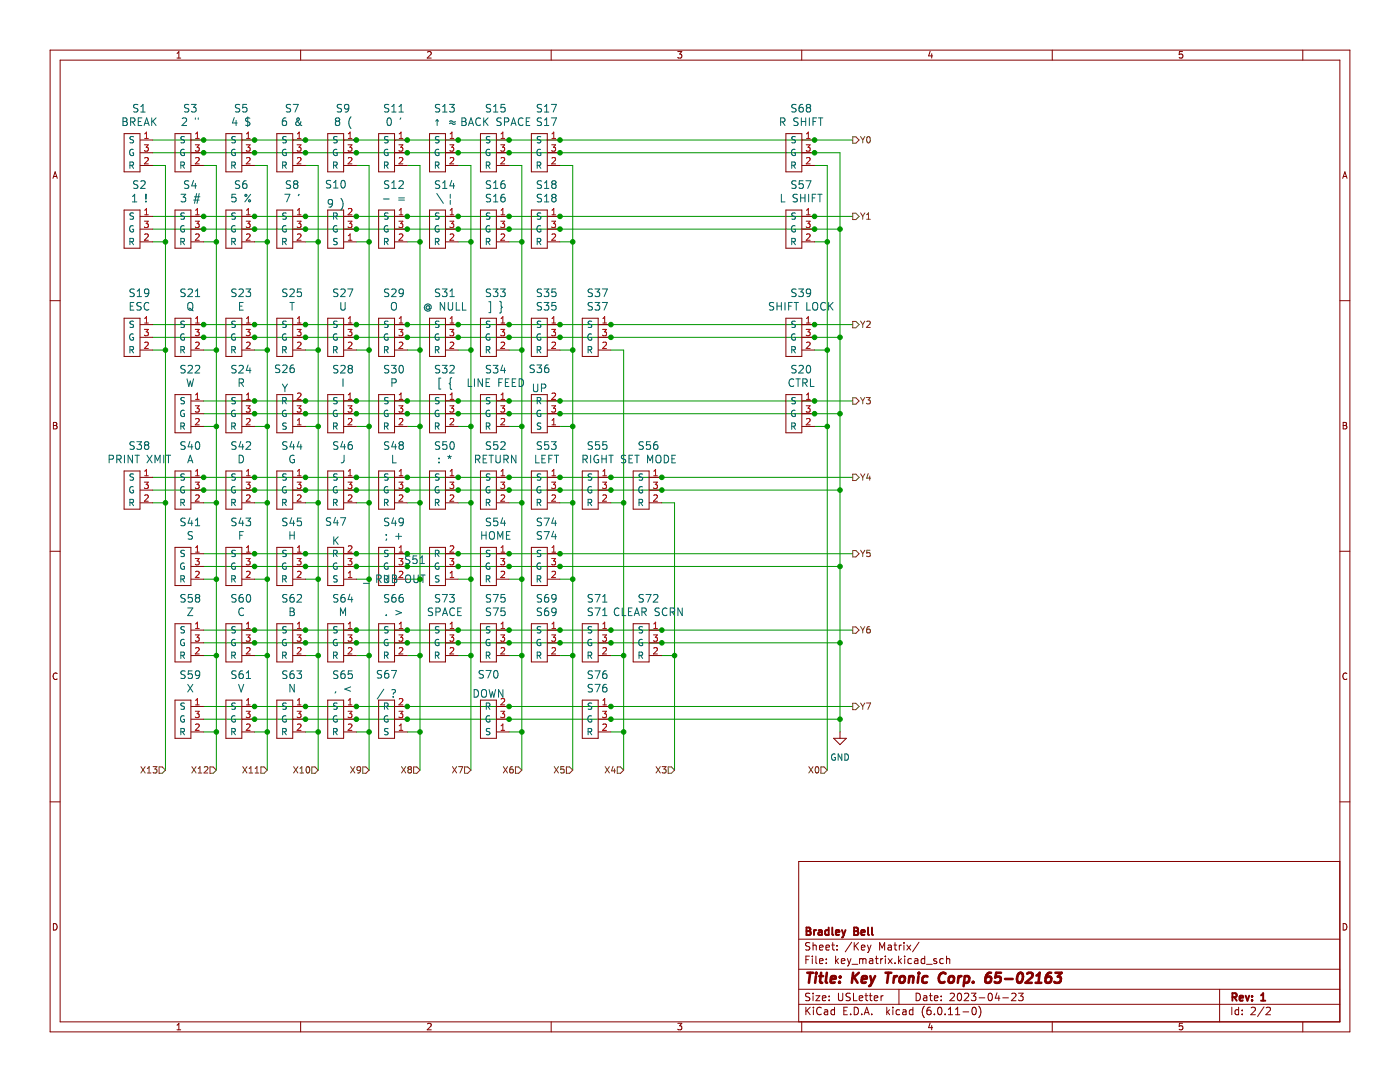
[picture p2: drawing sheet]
<svg xmlns="http://www.w3.org/2000/svg" width="279mm" height="216mm" viewBox="0 0 279 216" stroke-linecap="round" stroke-linejoin="round" font-family="sans-serif">
<path d="M0 0h279.4v215.9h-279.4z" fill-rule="evenodd" fill="#fff" stroke="#fff" stroke-width=".2"/>
<g fill="none" stroke="#840000" stroke-width=".2">
<path d="M10 10h259.4v195.9h-259.4zM12 12h255.4v191.9h-255.4zM35.3 11.6h.8M35.3 10.7l.4-.4v1.3M60 10v2M85.3 10.4l.5-.1 .3 .4-.8 .9h.8M110 10v2M135.3 10.3h.8l-.5 .5 .4 .1v.6l-.2 .1-.5-.1M160 10v2M185.6 10.2l-.3 1h.8M185.9 10.7v.9M210 10v2"/>
<path d="M236 10.3h-.6l-.1 .6 .2-.1h.4l.2 .2-.1 .5-.2 .1-.5-.1M260 10v2M10.6 35.6l.4-1.3 .4 1.3M10.7 35.2h.6M24.8 26.7h3.1v7.6h-3.1zM28 27.9h2.5M28 33h2.5M28 30.5h2.5M34.9 26.7h3.2v7.6h-3.2zM38.2 27.9h2.4M38.2 33h2.4M38.2 30.5h2.4"/>
<path d="M45.1 26.7h3.2v7.6h-3.2zM48.3 27.9h2.5M48.3 33h2.5M48.3 30.5h2.5M55.2 26.7h3.2v7.6h-3.2zM58.5 27.9h2.5M58.5 33h2.5M58.5 30.5h2.5M65.4 26.7h3.2v7.6h-3.2zM68.6 27.9h2.5M68.6 33h2.5M68.6 30.5h2.5"/>
<path d="M75.6 26.7h3.1v7.6h-3.1zM78.8 27.9h2.5M78.8 33h2.5M78.8 30.5h2.5M85.7 26.7h3.2v7.6h-3.2zM89 27.9h2.4M89 33h2.4M89 30.5h2.4M95.9 26.7h3.2v7.6h-3.2zM99.1 27.9h2.5M99.1 33h2.5M99.1 30.5h2.5"/>
<path d="M106 26.7h3.2v7.6h-3.2zM109.3 27.9h2.5M109.3 33h2.5M109.3 30.5h2.5M156.8 26.7h3.2v7.6h-3.2zM160.1 27.9h2.5M160.1 33h2.5M160.1 30.5h2.5M268 35.6l.4-1.3 .4 1.3M268.1 35.2h.6M24.8 41.9h3.1v7.6h-3.1zM28 43.2h2.5"/>
<path d="M28 48.3h2.5M28 45.7h2.5M34.9 41.9h3.2v7.6h-3.2zM38.2 43.2h2.4M38.2 48.3h2.4M38.2 45.7h2.4M45.1 41.9h3.2v7.6h-3.2zM48.3 43.2h2.5M48.3 48.3h2.5M48.3 45.7h2.5M55.2 41.9h3.2v7.6h-3.2zM58.5 43.2h2.5"/>
<path d="M58.5 48.3h2.5M58.5 45.7h2.5M65.4 41.9h3.2v7.6h-3.2zM68.6 43.2h2.5M68.6 48.3h2.5M68.6 45.7h2.5M75.6 41.9h3.1v7.6h-3.1zM78.8 43.2h2.5M78.8 48.3h2.5M78.8 45.7h2.5M85.7 41.9h3.2v7.6h-3.2zM89 43.2h2.4"/>
<path d="M89 48.3h2.4M89 45.7h2.4M95.9 41.9h3.2v7.6h-3.2zM99.1 43.2h2.5M99.1 48.3h2.5M99.1 45.7h2.5M106 41.9h3.2v7.6h-3.2zM109.3 43.2h2.5M109.3 48.3h2.5M109.3 45.7h2.5M156.8 41.9h3.2v7.6h-3.2zM160.1 43.2h2.5"/>
<path d="M160.1 48.3h2.5M160.1 45.7h2.5M10 60h2M24.8 63.5h3.1v7.6h-3.1zM28 64.8h2.5M28 69.9h2.5M28 67.3h2.5M34.9 78.7h3.2v7.7h-3.2zM34.9 63.5h3.2v7.6h-3.2zM38.2 64.8h2.4M38.2 69.9h2.4M38.2 67.3h2.4"/>
<path d="M45.1 78.7h3.2v7.7h-3.2zM45.1 63.5h3.2v7.6h-3.2zM48.3 64.8h2.5M48.3 69.9h2.5M48.3 67.3h2.5M55.2 78.7h3.2v7.7h-3.2zM55.2 63.5h3.2v7.6h-3.2zM58.5 64.8h2.5M58.5 69.9h2.5M58.5 67.3h2.5M65.4 78.7h3.2v7.7h-3.2zM65.4 63.5h3.2v7.6h-3.2z"/>
<path d="M68.6 64.8h2.5M68.6 69.9h2.5M68.6 67.3h2.5M75.6 78.7h3.1v7.7h-3.1zM75.6 63.5h3.1v7.6h-3.1zM78.8 64.8h2.5M78.8 69.9h2.5M78.8 67.3h2.5M85.7 63.5h3.2v7.6h-3.2zM85.7 78.7h3.2v7.7h-3.2zM89 64.8h2.4M89 69.9h2.4"/>
<path d="M89 67.3h2.4M95.9 63.5h3.2v7.6h-3.2zM95.9 78.7h3.2v7.7h-3.2zM99.1 64.8h2.5M99.1 69.9h2.5M99.1 67.3h2.5M106 63.5h3.2v7.6h-3.2zM106 78.7h3.2v7.7h-3.2zM109.3 64.8h2.5M109.3 69.9h2.5M109.3 67.3h2.5M116.2 63.5h3.2v7.6h-3.2z"/>
<path d="M119.4 64.8h2.5M119.4 69.9h2.5M119.4 67.3h2.5M156.8 63.5h3.2v7.6h-3.2zM156.8 78.7h3.2v7.7h-3.2zM160.1 64.8h2.5M160.1 69.9h2.5M160.1 67.3h2.5M267.4 60h2M10.7 84.3h.4l.2 .2-.2 .4 .2 .1 .1 .3-.2 .3h-.5zM10.7 84.9h.4M24.8 94h3.1v7.6h-3.1z"/>
<path d="M28 95.3h2.5M28 97.8h2.5M34.9 94h3.2v7.6h-3.2zM38.2 95.3h2.4M38.2 97.8h2.4M38.2 80h2.4M38.2 85.1h2.4M38.2 82.6h2.4M45.1 94h3.2v7.6h-3.2zM48.3 95.3h2.5M48.3 97.8h2.5M48.3 80h2.5"/>
<path d="M48.3 85.1h2.5M48.3 82.6h2.5M55.2 94h3.2v7.6h-3.2zM58.5 95.3h2.5M58.5 97.8h2.5M58.5 80h2.5M58.5 85.1h2.5M58.5 82.6h2.5M65.4 94h3.2v7.6h-3.2zM68.6 95.3h2.5M68.6 97.8h2.5M68.6 80h2.5"/>
<path d="M68.6 85.1h2.5M68.6 82.6h2.5M75.6 94h3.1v7.6h-3.1zM78.8 95.3h2.5M78.8 97.8h2.5M78.8 80h2.5M78.8 85.1h2.5M78.8 82.6h2.5M85.7 94h3.2v7.6h-3.2zM89 95.3h2.4M89 97.8h2.4M89 80h2.4"/>
<path d="M89 85.1h2.4M89 82.6h2.4M95.9 94h3.2v7.6h-3.2zM99.1 95.3h2.5M99.1 97.8h2.5M99.1 80h2.5M99.1 85.1h2.5M99.1 82.6h2.5M106 94h3.2v7.6h-3.2zM109.3 95.3h2.5M109.3 97.8h2.5M109.3 80h2.5"/>
<path d="M109.3 85.1h2.5M109.3 82.6h2.5M116.2 94h3.2v7.6h-3.2zM119.4 95.3h2.5M119.4 97.8h2.5M126.4 94h3.1v7.6h-3.1zM129.6 95.3h2.5M129.6 97.8h2.5M160.1 80h2.5M160.1 85.1h2.5M160.1 82.6h2.5M268.1 84.3h.4l.2 .2-.2 .4 .2 .1 .1 .3-.2 .3h-.5z"/>
<path d="M268.1 84.9h.4M10 110h2M28 100.3h2.5M34.9 109.2h3.2v7.6h-3.2zM38.2 100.3h2.4M38.2 110.5h2.4M38.2 115.6h2.4M38.2 113h2.4M45.1 109.2h3.2v7.6h-3.2zM48.3 100.3h2.5M48.3 110.5h2.5M48.3 115.6h2.5"/>
<path d="M48.3 113h2.5M55.2 109.2h3.2v7.6h-3.2zM58.5 100.3h2.5M58.5 110.5h2.5M58.5 115.6h2.5M58.5 113h2.5M65.4 109.2h3.2v7.6h-3.2zM68.6 100.3h2.5M68.6 110.5h2.5M68.6 115.6h2.5M68.6 113h2.5M75.6 109.2h3.1v7.6h-3.1z"/>
<path d="M78.8 100.3h2.5M78.8 110.5h2.5M78.8 115.6h2.5M78.8 113h2.5M85.7 109.2h3.2v7.6h-3.2zM89 100.3h2.4M89 110.5h2.4M89 115.6h2.4M89 113h2.4M95.9 109.2h3.2v7.6h-3.2zM99.1 100.3h2.5M99.1 110.5h2.5"/>
<path d="M99.1 115.6h2.5M99.1 113h2.5M106 109.2h3.2v7.6h-3.2zM109.3 100.3h2.5M109.3 110.5h2.5M109.3 115.6h2.5M109.3 113h2.5M119.4 100.3h2.5M129.6 100.3h2.5M267.4 110h2M11.4 134.4a.62 .62 0 0 0-.9 .4 .62 .62 0 0 0 .7 .8l.2-.1M34.9 124.5h3.2v7.6h-3.2z"/>
<path d="M34.9 139.7h3.2v7.6h-3.2zM38.2 125.7h2.4M38.2 130.8h2.4M38.2 128.3h2.4M45.1 124.5h3.2v7.6h-3.2zM45.1 139.7h3.2v7.6h-3.2zM48.3 125.7h2.5M48.3 130.8h2.5M48.3 128.3h2.5M55.2 124.5h3.2v7.6h-3.2zM55.2 139.7h3.2v7.6h-3.2zM58.5 125.7h2.5"/>
<path d="M58.5 130.8h2.5M58.5 128.3h2.5M65.4 124.5h3.2v7.6h-3.2zM65.4 139.7h3.2v7.6h-3.2zM68.6 125.7h2.5M68.6 130.8h2.5M68.6 128.3h2.5M75.6 124.5h3.1v7.6h-3.1zM75.6 139.7h3.1v7.6h-3.1zM78.8 125.7h2.5M78.8 130.8h2.5M78.8 128.3h2.5"/>
<path d="M85.7 124.5h3.2v7.6h-3.2zM89 125.7h2.4M89 130.8h2.4M89 128.3h2.4M95.9 124.5h3.2v7.6h-3.2zM95.9 139.7h3.2v7.6h-3.2zM99.1 125.7h2.5M99.1 130.8h2.5M99.1 128.3h2.5M106 124.5h3.2v7.6h-3.2zM109.3 125.7h2.5M109.3 130.8h2.5"/>
<path d="M109.3 128.3h2.5M116.2 124.5h3.2v7.6h-3.2zM116.2 139.7h3.2v7.6h-3.2zM119.4 125.7h2.5M119.4 130.8h2.5M119.4 128.3h2.5M126.4 124.5h3.1v7.6h-3.1zM129.6 125.7h2.5M129.6 130.8h2.5M129.6 128.3h2.5M268.8 134.4a.62 .62 0 0 0-.9 .4 .62 .62 0 0 0 .7 .8l.2-.1M38.2 141h2.4"/>
<path d="M38.2 146.1h2.4M38.2 143.5h2.4M48.3 141h2.5M48.3 146.1h2.5M48.3 143.5h2.5M58.5 141h2.5M58.5 146.1h2.5M58.5 143.5h2.5M68.6 141h2.5M68.6 146.1h2.5M68.6 143.5h2.5M78.8 141h2.5"/>
<path d="M78.8 146.1h2.5M78.8 143.5h2.5M99.1 141h2.5M99.1 146.1h2.5M99.1 143.5h2.5M119.4 141h2.5M119.4 146.1h2.5M119.4 143.5h2.5M166.4 147.3h2.5l-1.3 1.3zM167.6 146.1v1.2M10 160h2M267.4 171.9h-108v32"/>
<path d="M267.4 160h2M10.7 184.3a.66 .66 0 0 1 .7 .6 .66 .66 0 0 1-.7 .7zM159.4 197.4h108M159.4 193.4h108M159.4 187.4h108M160.8 191.5h.5M161.5 190.8h-.7v1.5M161.6 198.3l-.6-.1-.2 .3 .1 .3 .6 .3v.4l-.2 .2-.5-.1M161.6 188.2l-.6-.1-.2 .3 .1 .3 .6 .3v.4l-.2 .2-.5-.1M162.1 190.8v.1M162.1 191.3v1M162.3 188.1v1.5"/>
<path d="M162.3 198.2v.1M162.3 198.7v1M162.3 188.7l.2-.1 .3 .1 .1 .9M162.8 198.7h.8l-.8 1h.8M162.8 190.8v1.3l.2 .2M163.5 191.8l.8-.2-.1-.2-.4-.1-.3 .2 .1 .7h.6M163.5 189.1l.8-.2-.1-.2-.4-.1-.3 .2 .1 .7h.6M164.1 199.2l.7-.2v-.2l-.5-.1-.2 .2 .1 .7h.6M164.8 189.1l.7-.2v-.2l-.5-.1-.2 .2 .1 .7h.6M164.9 192.1v.2M164.9 191.4v.1M165.5 199.5v.2"/>
<path d="M165.5 198.8v.1M166 188.6h.5M166.2 188.1v1.3l.3 .2M166.8 190.8v1.5M166.9 191.7l.4 .6M167 189.4v.2M167 188.7v.1M167.3 198.2v1.2l.3 .3 .4-.1 .2-.2v-1.2M167.3 191.3l-.5 .6M167.9 191.8l.7-.2-.1-.2-.4-.1-.2 .2 .1 .7h.5M169.1 191.3l.4 1M169.5 192.3l-.4 .5"/>
<path d="M169.7 198.3l-.6-.1-.3 .3 .2 .3 .6 .3v.4l-.2 .2-.6-.1M169.8 191.3l-.3 1M170 188l-1.3 1.9M170 192.4h1.2M170.3 198.2v1.5h.7M170.5 188.1v1.5M170.7 188.7l.6 .9M171.3 188.1l-.8 .8M171.5 199.2l.7-.2-.1-.2-.4-.1-.2 .2v.7h.6M171.5 191.4l.5-.1 .2 .2M171.5 191.3v1M171.9 189.1l.7-.2-.1-.2-.4-.1-.2 .2 .1 .7h.5"/>
<path d="M172.2 191.5l.2-.2 .4 .1v.9M172.2 191.5v.8M172.6 198.7h.6M172.8 198.2v1.3l.4 .2M173.1 188.6l.4 1M173.5 198.7h.5M173.5 189.6l-.4 .5M173.5 191.4h.6l.1 .9M173.7 198.2v1.3l.3 .2M173.8 188.6l-.3 1M174.2 191.6l-.5 .1-.2 .2 .2 .4 .5-.1M174.5 199.2l.7-.2-.1-.2-.4-.1-.2 .2v.7h.6"/>
<path d="M174.7 191.3h.6M174.9 190.8v1.3l.4 .2M175.5 189.6v-1.5l.5 1.1 .5-1.1v1.5M175.8 191.3v1M175.8 198.7v1M176.2 191.3l-.4 .3M176.3 198.7l-.5 .3M176.7 190.8v.1M176.7 191.3v1M177.3 191.3l.7 1M177.3 188.7h.5l.1 .9M177.9 188.9l-.5 .1-.2 .2 .2 .4 .5-.1"/>
<path d="M178 191.3l-.7 1M178.4 188.6h.6M178.6 192.1v.2M178.6 188.1v1.3l.4 .2M179.3 190.8v1.5M179.4 197.4v3M179.5 191.7l.4 .6M179.5 188.6v1M179.9 191.3l-.6 .6M179.9 188.6l-.4 .3M180.4 188.1v.1M180.4 188.6v1"/>
<path d="M180.5 190.8v.1M180.5 191.3v1M181 188.6l.8 1M181.8 188.6l-.8 1M181.9 191.4l-.4-.1-.3 .3 .1 .6h.6M182.5 191.4h.6l.1 .9M182.8 198.2a.76 .76 0 0 1 .9 .7 .76 .76 0 0 1-.9 .8zM183.2 191.6l-.5 .1-.2 .2 .2 .4 .5-.1M183.4 188l-1.3 1.9M184.3 198.8h.6l.1 .9M184.5 191.4l-.4-.1-.3 .3 .2 .6h.5M184.5 190.8v1.5"/>
<path d="M184.9 192.4h1.1M185 199l-.5 .1-.2 .2 .2 .4 .5-.1M185.5 198.7h.5M185.7 198.2v1.3l.3 .2M186.5 199.2l.7-.2-.1-.2-.4-.1-.2 .2v.7h.6M186.9 191.4l-.4-.1-.2 .2 .1 .2 .5 .2v.3h-.6M187.8 199.5v.2M187.8 198.8v.1M188.3 191.4l-.5-.1-.3 .3 .2 .6h.6M188.9 191.4l.2-.1 .4 .1v.9M188.9 190.8v1.5M189.6 198.3l.6-.1 .3 .4-1 1.1h1"/>
<path d="M191.2 198.3l.2-.1a.8 .8 0 0 1 .5 .7 .8 .8 0 0 1-.5 .8l-.2-.2-.2-.4zM192.5 198.3l.5-.1 .3 .4-.9 1.1h.9M193.8 198.2h1l-.5 .6 .4 .1v.6l-.2 .2-.7-.2M195.4 199.1h1.1M197.3 198.3l.2-.1a.8 .8 0 0 1 .6 .7 .8 .8 0 0 1-.6 .8l-.2-.2-.1-.4zM199 198.1l-.4 1.1h.9M199.3 198.7v1M200.1 199.1h1.2M201.9 198.3l.6-.1 .3 .4-1 1.1h1M203.3 198.2h.9l-.5 .6 .4 .1v.6l-.2 .2-.6-.2M243.4 197.4v6.5M268.1 184.3a.66 .66 0 0 1 .7 .6 .66 .66 0 0 1-.7 .7z"/>
<path d="M35.3 204.6l.4-.4v1.3M35.3 205.5h.8M60 203.9v2M85.3 204.3l.5-.1 .3 .4-.8 .9h.8M110 203.9v2M135.3 204.2h.8l-.5 .5 .4 .1v.6l-.2 .1-.5-.1M159.4 200.4h108M160 203.9v2M160.8 201v1.5M161 201.6l.7 .9M161.7 201l-.9 .8M162.3 201v.1"/>
<path d="M162.3 201.5v1M163.9 201.1a.71 .71 0 0 0-1 .5 .71 .71 0 0 0 .7 .9l.3-.2M164.5 201.6h.6l.1 .9M165.2 201.8l-.5 .1-.2 .2 .2 .4 .5-.1M166.5 201.6l-.4-.1-.3 .3 .2 .6h.5M166.5 201v1.5M168.4 201.7h.5M169.1 201h-.7v1.5h.7M169.8 202.3v.2M170.5 201a.76 .76 0 0 1 .8 .7 .76 .76 0 0 1-.8 .8zM172 202.3v.2M172.5 202.5l.5-1.5 .5 1.5"/>
<path d="M172.6 202.1h.7M174 202.3v.2M177 201v1.5M177.1 201.9l.4 .6M177.5 201.5l-.5 .6M178.2 201v.1M178.2 201.5v1M179.5 201.6l-.4-.1-.3 .3 .2 .6h.5M180.2 201.6h.6v.9M180.8 201.8l-.5 .1-.2 .2 .2 .4 .5-.1M182.2 201.6l-.4-.1-.3 .3 .1 .6h.6M182.2 201v1.5"/>
<path d="M184.5 200.8a1.72 1.72 0 0 0 0 2.3M185.6 204.1l-.3 1h.8M185.7 201l-.4 .1a1.01 1.01 0 0 0 0 1.4l.5-.2v-.5l-.3-.2h-.4l-.1 .2M185.9 204.6v.9M186.5 202.3v.2M187.3 201.1l.2-.1a.8 .8 0 0 1 .5 .7 .8 .8 0 0 1-.5 .8l-.2-.2-.2-.4zM188.6 202.3v.2M189.3 202.5h.8M189.3 201.4l.4-.4v1.5M190.7 202.5h.8M190.7 201.4l.4-.4v1.5M192.2 201.9h1.1"/>
<path d="M194.1 201.1l.2-.1a.8 .8 0 0 1 .6 .7 .8 .8 0 0 1-.6 .8l-.2-.2-.1-.4zM195.3 200.8a1.72 1.72 0 0 1 0 2.3M210 203.9v2M236 204.2h-.6l-.1 .6 .2-.1h.4l.2 .2-.1 .5-.2 .1-.5-.1M245.8 201v1.5M247.2 201.6l-.4-.1-.3 .3 .1 .6h.6M247.2 201v1.5M247.9 202.3v.2M247.9 201.6v.1M249.7 201.1l.6-.1 .2 .4-.9 1.1h.9M252.3 200.9l-1.3 1.9M252.7 201.1l.6-.1 .2 .4-.9 1.1h.9"/>
<path d="M260 203.9v2"/>
</g>
<g fill="none" stroke="#840000" stroke-width=".39">
<path d="M161 185.1l.7 .1v.3l-.2 .3a.4 .4 0 0 1 .3 .4 .4 .4 0 0 1-.3 .4h-.5zM161 185.8h.5M162.5 185.6v1M162.9 185.6l-.4 .3M163.4 185.7h.6v.9M164 185.9l-.5 .1-.2 .2 .2 .4 .5-.1M165.4 185.7l-.4-.1-.3 .3 .1 .6h.6M165.4 185.1v1.5M166.1 185.1v1.3l.2 .2M166.8 186.1l.7-.2v-.2l-.5-.1-.2 .2 .1 .7h.6M168 185.6l.4 1M168.4 186.6l-.4 .5"/>
<path d="M168.7 185.6l-.3 1M170.5 185.1l.7 .1v.3l-.2 .3a.4 .4 0 0 1 .3 .4 .4 .4 0 0 1-.3 .4h-.5zM170.5 185.8h.5M171.9 186.1l.7-.2-.1-.2-.4-.1-.2 .2 .1 .7h.5M173.2 185.1v1.3l.3 .2M174 185.1v1.3l.2 .2M246 199l.7-.1 .1-.2-.1-.4-.2-.1h-.5v1.5M246.3 199l.5 .7M247.4 199.2l.7-.2-.1-.2-.4-.1-.2 .2 .1 .7h.5M248.6 198.7l.4 1 .3-1M249.9 199.5v.2M249.9 198.8v.1"/>
<path d="M251.7 199.7h.8M251.7 198.6l.4-.4v1.5"/>
</g>
<g fill="none" stroke="#840000" stroke-width=".52">
<path d="M161.1 194.1h1.2M161.7 194.1l-.3 2M162.8 194.8l-.1 1.3M162.9 194.1v.2M163.5 194.8h.8M163.9 194.1l-.2 1.7v.2l.4 .1M165 194.1l-.2 1.7 .3 .3M165.8 195.4l1-.2-.1-.3-.5-.1-.3 .3-.1 .9h.8M167.6 195.9l-.1 .2M167.7 194.9v.2M170.3 194.1l-.3 2M170.4 195l.7 1.1"/>
<path d="M171.4 194.1l-1.3 1.1M172 195.4l1-.2-.1-.3-.5-.1-.4 .3v.9h.8M173.7 194.8l.3 1.3M174 196.1l-.2 .5-.4 .2M174.6 194.8l-.6 1.3M176.7 194.1h1.2M177.3 194.1l-.2 2M178.5 194.8l-.2 1.3M179 194.8l-.4 .1-.2 .3M179.7 195a.52 .52 0 0 1 .5-.2 .52 .52 0 0 1 .4 .4l-.1 .5a.55 .55 0 0 1-.5 .4 .55 .55 0 0 1-.5-.4zM181.5 195a.49 .49 0 0 1 .8 .1l-.1 1M181.5 194.8l-.2 1.3"/>
<path d="M183.3 194.8l-.2 1.3M183.4 194.1v.2M185.1 194.9a.66 .66 0 0 0-1 .3v.5l.1 .3h.8M188.7 194.3a.88 .88 0 0 0-1 0 .88 .88 0 0 0-.3 .9 .69 .69 0 0 0 .3 .8 .69 .69 0 0 0 .8-.1M189.5 195a.52 .52 0 0 1 .5-.2 .52 .52 0 0 1 .4 .4l-.1 .5a.55 .55 0 0 1-.5 .4 .55 .55 0 0 1-.5-.4zM191.3 194.8l-.2 1.3M191.9 194.8l-.4 .1-.2 .3M192.5 194.9h.8l.2 .3-.1 .5a.66 .66 0 0 1-1 .3M192.6 194.8l-.3 2M194.2 195.9v.2M197.8 194.1a.91 .91 0 0 0-1.1 .9l-.1 .7 .2 .3a.66 .66 0 0 0 1-.3v-.5l-.1-.2a.66 .66 0 0 0-1 .2M199.8 194.1h-1l-.2 1 .3-.2 .7 .1 .1 .2-.1 .7-.4 .2h-.4l-.3-.2"/>
<path d="M200.6 195.3h1.5M203.3 194.3l.1-.1a.44 .44 0 0 1 .7 .3 1.15 1.15 0 0 1-.8 1.6l-.1-.1a1.54 1.54 0 0 1 .1-1.7zM205 194.3l.3-.2h.5l.2 .2 .1 .4-.1 .3-1.3 1.1h1.2M206.7 196.1h1.1M206.9 194.7l.6-.6-.3 2M209.8 194.1a.91 .91 0 0 0-1.1 .9l-.1 .7 .2 .3a.66 .66 0 0 0 1-.3v-.5l-.1-.2a.66 .66 0 0 0-1 .2M210.6 194.1h1.3l-.8 .8 .6 .2-.1 .8-.4 .2h-.5l-.3-.2"/>
</g>
<g fill="none" stroke="#009600" stroke-width=".2">
<path d="M30.5 33h2.5v120.7M30.5 27.9h139.7M30.5 30.5h137.1v115.6M40.6 33h2.6v120.7M50.8 33h2.5v120.7M61 33h2.5v120.7M71.1 33h2.6v120.7M81.3 33h2.5v120.7M91.4 33h2.6v120.7M101.6 33h2.5v120.7M111.8 33h2.5v120.7M162.6 33h2.5v120.7"/>
<path d="M30.5 43.2h139.7M30.5 45.7h137.1M30.5 48.3h2.5M40.6 48.3h2.6M50.8 48.3h2.5M61 48.3h2.5M71.1 48.3h2.6M81.3 48.3h2.5M91.4 48.3h2.6M101.6 48.3h2.5M111.8 48.3h2.5M162.6 48.3h2.5"/>
<path d="M30.5 64.8h139.7M30.5 69.9h2.5M30.5 67.3h137.1M40.6 69.9h2.6M50.8 69.9h2.5M61 69.9h2.5M71.1 69.9h2.6M81.3 69.9h2.5M91.4 69.9h2.6M101.6 69.9h2.5M111.8 69.9h2.5M121.9 69.9h2.6v83.8"/>
<path d="M162.6 69.9h2.5M30.5 97.8h137.1M30.5 95.3h139.7M40.6 80h129.6M40.6 85.1h2.6M40.6 82.6h127M50.8 85.1h2.5M61 85.1h2.5M71.1 85.1h2.6M81.3 85.1h2.5M91.4 85.1h2.6M101.6 85.1h2.5"/>
<path d="M111.8 85.1h2.5M162.6 85.1h2.5M30.5 100.3h2.5M40.6 115.6h2.6M40.6 100.3h2.6M40.6 113h127M40.6 110.5h129.6M50.8 115.6h2.5M50.8 100.3h2.5M61 115.6h2.5M61 100.3h2.5M71.1 115.6h2.6"/>
<path d="M71.1 100.3h2.6M81.3 115.6h2.5M81.3 100.3h2.5M91.4 115.6h2.6M91.4 100.3h2.6M101.6 115.6h2.5M101.6 100.3h2.5M111.8 115.6h2.5M111.8 100.3h2.5M121.9 100.3h2.6M132.1 100.3h2.5v53.4M40.6 128.3h127"/>
<path d="M40.6 125.7h129.6M40.6 130.8h2.6M50.8 130.8h2.5M61 130.8h2.5M71.1 130.8h2.6M81.3 130.8h2.5M91.4 130.8h2.6M101.6 130.8h2.5M111.8 130.8h2.5M121.9 130.8h2.6M132.1 130.8h2.5M40.6 143.5h127"/>
<path d="M40.6 141h129.6M40.6 146.1h2.6M50.8 146.1h2.5M61 146.1h2.5M71.1 146.1h2.6M81.3 146.1h2.5M101.6 146.1h2.5M121.9 146.1h2.6"/>
</g>
<g fill="none" stroke="#725600" stroke-width=".2">
<path d="M170.2 27.3h.6l.7 .6-.7 .7h-.6zM171.8 27.2l.4 .7M172.2 27.9v.6M172.6 27.2l-.4 .7M173.1 27.4l.2-.2a.68 .68 0 0 1 .4 .7 .68 .68 0 0 1-.4 .6l-.3-.5zM170.2 42.5h.6l.7 .7-.7 .6h-.6zM171.8 42.5l.4 .6M172.2 43.1v.7M172.6 42.5l-.4 .6M173 43.8h.7M173 42.8l.3-.3v1.3M170.2 64.1h.6l.7 .7-.7 .6h-.6z"/>
<path d="M170.2 79.4h.6l.7 .6-.7 .6h-.6zM171.8 64.1l.4 .6M171.8 79.3l.4 .7M172.2 64.7v.6M172.2 80v.6M172.6 64.1l-.4 .6M172.6 79.3l-.4 .7M172.9 79.3h.8l-.4 .5 .3 .1v.6l-.2 .1-.5-.1M173 64.2l.4-.1 .3 .3-.8 .9h.8M170.2 94.6h.6l.7 .7-.7 .6h-.6zM171.8 94.6l.4 .6M172.2 95.2v.6"/>
<path d="M172.6 94.6l-.4 .6M173.3 94.5l-.3 .9h.7M173.6 95v.8M170.2 109.9h.6l.7 .6-.7 .6h-.6zM171.8 109.8l.4 .7M172.2 110.5v.6M172.6 109.8l-.4 .7M173.6 109.8h-.6v.6l.1-.1h.5l.1 .2-.1 .4-.2 .2-.4-.2M170.2 125.1h.6l.7 .6-.7 .7h-.6zM171.8 125l.4 .7M172.2 125.7v.6M172.6 125l-.4 .7"/>
<path d="M173.6 125l-.4 .1-.2 .2v.8l.2 .2 .4-.1 .1-.4-.1-.2-.4-.1-.2 .3M28.1 153l.9 1.2M29 153l-.9 1.2M29.4 154.2h.7M29.4 153.3l.4-.3v1.2M30.5 153h.8l-.4 .5 .4 .1v.5l-.2 .1-.6-.1M31.8 153h.6l.6 .7-.6 .6h-.6zM38.3 153l.8 1.2M39.1 153l-.8 1.2M39.6 154.2h.7M39.6 153.3l.3-.3v1.2M40.8 153.1l.4-.1 .3 .3-.8 .9h.8"/>
<path d="M41.9 153h.6l.7 .7-.7 .6h-.6zM48.4 153l.9 1.2M49.3 153l-.9 1.2M49.7 154.2h.7M49.7 153.3l.4-.3v1.2M50.9 154.2h.7M50.9 153.3l.4-.3v1.2M52.1 153h.6l.6 .7-.6 .6h-.6zM58.6 153l.8 1.2M59.4 153l-.8 1.2M59.9 154.2h.7M59.9 153.3l.3-.3v1.2"/>
<path d="M61.2 153.1l.2-.1a.68 .68 0 0 1 .4 .6 .68 .68 0 0 1-.4 .6l-.3-.4zM62.2 153h.7l.6 .7-.6 .6h-.7zM70 153l.8 1.2M70.8 153l-.8 1.2M72 153.5l-.3 .3-.3-.1-.2-.2 .1-.4 .4-.1 .3 .2-.1 .7-.2 .3h-.3M72.4 153h.6l.7 .7-.7 .6h-.6zM80.1 153l.9 1.2M81 153l-.9 1.2M81.6 153.5l-.2-.2 .2-.3h.3l.2 .2-.2 .3M81.6 153.5l-.2 .3v.2l.2 .2h.4l.1-.2v-.4l-.2-.1M81.6 153.5h.3M82.6 153h.6l.6 .7-.6 .6h-.6z"/>
<path d="M90.3 153l.8 1.2M91.1 153l-.8 1.2M91.5 153h.8l-.5 1.2M92.7 153h.6l.7 .7-.7 .6h-.6zM100.5 153l.8 1.2M101.3 153l-.8 1.2M102.3 153h-.3l-.2 .3-.1 .7 .3 .2 .4-.1v-.4l-.1-.2h-.3l-.3 .2M102.9 153h.6l.6 .7-.6 .6h-.6zM110.6 153l.9 1.2M111.5 153l-.9 1.2M112.5 153h-.6v.6l.2-.1h.4l.1 .2-.1 .4-.1 .1-.5-.1M113 153h.7l.6 .7-.6 .6h-.7z"/>
<path d="M120.8 153l.8 1.2M121.6 153l-.8 1.2M122.3 152.9l-.3 .9h.8M122.6 153.4v.8M123.2 153h.6l.7 .7-.7 .6h-.6zM130.9 153l.9 1.2M131.8 153l-.9 1.2M132.1 153h.8l-.4 .5 .4 .1v.5l-.2 .1-.6-.1M133.4 153h.6l.6 .7-.6 .6h-.6zM161.4 153l.9 1.2M162.3 153l-.9 1.2M162.8 153.1l.2-.1a.68 .68 0 0 1 .4 .6 .68 .68 0 0 1-.4 .6l-.3-.4z"/>
<path d="M163.8 153h.7l.6 .7-.6 .6h-.7zM170.2 140.3h.6l.7 .7-.7 .6h-.6zM171.8 140.3l.4 .6M172.2 140.9v.6M172.6 140.3l-.4 .6M172.9 140.3h.8l-.5 1.2"/>
</g>
<g fill="none" stroke="#006464" stroke-width=".2">
<path d="M24.5 23.5l.8 .2v.3l-.2 .2a.41 .41 0 0 1 .3 .4 .41 .41 0 0 1-.3 .4h-.6zM24.5 24.2h.6M25.9 33l.6-.1 .1-.5-.7-.1v1.3M26.1 24.3l.7-.1 .1-.2v-.3l-.2-.2h-.6v1.5M26.2 33l.5 .6M26.4 24.3l.5 .7M26.4 39.2l.5-.4v1.5M26.6 29.8a.59 .59 0 0 0-.7 .6 .59 .59 0 0 0 .7 .6l.1-.5h-.3M26.7 27.3l-.5-.1-.3 .3 .2 .3 .5 .2v.4l-.2 .1h-.5M27.5 20.9l-.6-.1-.2 .2v.4l.7 .3 .1 .4-.3 .3-.5-.1M27.5 36.1h-.6l-.2 .1v.5l.7 .2 .1 .4-.3 .3-.5-.1M27.6 24.2h.5"/>
<path d="M28.1 36.2l.6-.1 .2 .1 .1 .3-1 1.1h1M28.1 22.4h.9M28.1 21.3l.4-.5v1.6M28.3 23.5h-.7v1.5h.7M28.8 25l.5-1.5 .5 1.5M28.9 24.6h.7M29.1 38.8v.9M30.3 23.5v1.5M30.5 24.2l.7 .8M31.2 23.5l-.9 .9M36.1 33l.6-.1 .1-.5-.7-.1v1.3M36.1 38.8h1l-.5 .5 .4 .2v.6l-.2 .2-.7-.2"/>
<path d="M36.4 23.7l.6-.2 .2 .2v.3l-.9 1h.9M36.4 33l.4 .6M36.8 29.8a.59 .59 0 0 0-.8 .6 .59 .59 0 0 0 .8 .6v-.5h-.2M36.8 27.3l-.5-.1-.2 .3 .1 .3 .6 .2v.4l-.2 .1h-.5M37.7 20.9l-.6-.1-.2 .2v.4l.6 .3 .2 .4-.3 .3-.6-.1M37.7 36.1h-.6l-.2 .1v.5l.6 .2 .2 .4-.3 .3-.6-.1M38.2 20.8h.9l-.5 .6 .5 .2v.6l-.3 .2-.6-.2M38.6 36l-.3 1.1h.9M38.7 39.9h1.1M38.8 39.3h1.1M39 23.5v.3M39 36.6v1"/>
<path d="M39.2 38.6l-.4 2M39.6 23.5v.3M39.8 38.6l-.5 2M46.3 33l.6-.1v-.5l-.6-.1v1.3M46.6 33l.4 .6M46.8 23.5l-.4 1h.9M46.9 29.8a.59 .59 0 0 0-.7 .6 .59 .59 0 0 0 .7 .6l.1-.5h-.3M47 27.3l-.5-.1-.2 .3 .1 .3 .5 .2v.4l-.2 .1h-.4M47 38.8h-.7l-.1 .7 .3-.2 .5 .1 .1 .2-.1 .5-.2 .2-.6-.2M47.1 24v1M47.8 20.9l-.5-.1-.3 .2v.4l.7 .3 .1 .4-.2 .3-.6-.1M47.8 36.1h-.5l-.3 .1v.5l.7 .2 .1 .4-.2 .3-.6-.1"/>
<path d="M49.1 36.1h-.4a1.03 1.03 0 0 0 0 1.5l.5-.1 .1-.6-.3-.2h-.4l-.2 .2M49.2 20.8h-.7l-.1 .8 .2-.2 .5 .1 .2 .2-.1 .5-.2 .2-.6-.2M49.4 23.3v2M49.9 23.6l-.6-.1-.2 .2v.4l.6 .3 .2 .4-.3 .2h-.6M50 38.8l-1.1 1.5M56.4 33l.6-.1 .1-.5-.7-.1v1.3M56.7 33l.4 .6M56.8 38.8h1.1l-.7 1.5M57.1 23.5l-.5 .1a1.03 1.03 0 0 0 0 1.4l.5-.1 .1-.5-.3-.3-.4 .1-.2 .2M57.1 29.8a.59 .59 0 0 0-.8 .6 .59 .59 0 0 0 .8 .6v-.5h-.2M57.1 27.3l-.4-.1-.3 .3 .1 .3 .6 .2v.4l-.2 .1h-.5M58 20.9l-.6-.1-.2 .2v.4l.7 .3 .1 .4-.3 .3-.6-.1"/>
<path d="M58 36.1h-.6l-.2 .1v.5l.7 .2 .1 .4-.3 .3-.6-.1M58.5 20.8h1l-.6 1.6M58.9 36.7l-.3-.3 .3-.3h.4l.2 .3-.3 .3M58.9 36.7l-.3 .3v.3l.3 .3 .4-.1 .2-.2v-.3l-.3-.3M58.9 36.7h.3M59.7 38.8l-.2 .3M60 24.2l-.3 .7a.41 .41 0 0 1-.6 0 .41 .41 0 0 1 .1-.6l.5-.5-.2-.3-.2 .1a1.46 1.46 0 0 0 1 1.4M66 36.1l-.6-.1-.2 .1v.5l.7 .3 .1 .3-.3 .3-.6-.1M66.6 33l.6-.1v-.5l-.6-.1v1.3M66.6 36.4l.4-.4v1.5M66.6 37.5h.9M66.9 33l.4 .6"/>
<path d="M67.2 24.2l-.3-.3 .3-.4h.3l.3 .3-.3 .4M67.2 24.2l-.3 .3 .1 .4 .2 .1h.3l.3-.2v-.3l-.3-.3M67.2 24.2h.3M67.2 29.8a.59 .59 0 0 0-.7 .6 .59 .59 0 0 0 .7 .6l.1-.5h-.2M67.3 27.3l-.5-.1-.2 .3 .1 .3 .5 .2v.4l-.1 .1h-.5M68 39.6a1.75 1.75 0 0 1 0 2.3M68.2 20.9l-.6-.1-.2 .2v.4l.6 .3 .2 .4-.3 .3-.6-.1M68.2 36.1l.2-.1a.81 .81 0 0 1 .5 .8 .81 .81 0 0 1-.5 .7l-.2-.1-.2-.5zM69.6 21.5l-.3 .3h-.3l-.3-.3 .2-.6 .4-.1 .2 .2a1.01 1.01 0 0 1-.3 1.4h-.3M70 23.3a1.75 1.75 0 0 0 0 2.3M76.5 39.7h1.2M76.7 33l.6-.1 .1-.5-.7-.1v1.3"/>
<path d="M77 33l.5 .6M77.4 23.7l.2-.2a.81 .81 0 0 1 .5 .8 .81 .81 0 0 1-.5 .7l-.2-.1-.2-.4zM77.4 29.8a.59 .59 0 0 0-.7 .6 .59 .59 0 0 0 .7 .6l.1-.5h-.3M77.5 27.3l-.5-.1-.3 .3 .2 .3 .5 .2v.4l-.2 .1h-.5M77.6 36.1h-.6l-.2 .1v.5l.7 .2 .1 .4-.3 .3-.6-.1M77.6 20.9l-.6-.1-.2 .2v.4l.7 .3 .1 .4-.3 .3-.6-.1M78.2 22.4h.8M78.2 21.3l.4-.5v1.6M78.2 36.5l.4-.4v1.5M78.2 37.6h.8M79.6 39.5h1.1M79.6 39.9h1.1"/>
<path d="M79.6 36.2l.6-.1 .2 .1 .1 .3-.9 1.1h.9M79.6 22.4h.9M79.6 21.3l.5-.5v1.6M80 23.5l-.2 .3M86.9 33l.6-.1 .1-.5-.7-.1v1.3M87.2 38.6l1.3 2M87.2 33l.4 .6M87.2 23.9v1.1M87.2 23.9l-.2 .3M87.2 23.9l.3 .3M87.6 29.8a.59 .59 0 0 0-.8 .6 .59 .59 0 0 0 .8 .6v-.5h-.2M87.6 27.3l-.5-.1-.2 .3 .1 .3 .6 .2v.4l-.2 .1h-.5"/>
<path d="M87.8 20.9l-.6-.1-.2 .2v.4l.6 .3 .2 .4-.3 .3-.6-.1M87.8 36.1h-.6l-.2 .1v.5l.6 .2 .2 .4-.3 .3-.6-.1M88.3 22.4h.9M88.3 37.6h.9M88.3 21.3l.5-.5v1.6M88.3 36.5l.5-.4v1.5M89.7 20.8h1l-.5 .6 .4 .2v.6l-.2 .2-.7-.2M89.7 24.7l.3-.2 .6 .3 .3-.1M89.7 24.2l.3-.1 .6 .3 .3-.2M89.9 38.8v.8M89.9 40v.8M90.2 36l-.4 1.1h.9"/>
<path d="M90.5 36.6v1M92.2 23.5l.7 .2 .1 .3-.3 .2a.41 .41 0 0 1 .4 .4 .41 .41 0 0 1-.3 .4h-.6zM92.2 24.2h.5M93.5 25l.5-1.5 .5 1.5M93.6 24.6h.8M95.9 23.7a.61 .61 0 0 0-.8 0 .61 .61 0 0 0-.2 .7 .57 .57 0 0 0 .3 .6 .57 .57 0 0 0 .7-.1M96.5 23.5v1.5M96.8 24.2l.6 .8M97.1 33l.6-.1v-.5l-.6-.1v1.3M97.4 33l.4 .6M97.4 23.5l-.9 .9M97.7 29.8a.59 .59 0 0 0-.7 .6 .59 .59 0 0 0 .7 .6l.1-.5h-.3"/>
<path d="M97.8 27.3l-.5-.1-.2 .3 .1 .3 .5 .2v.4l-.2 .1h-.4M97.9 20.9l-.6-.1-.2 .2v.4l.7 .3 .1 .4-.3 .3-.6-.1M97.9 36.1h-.6l-.2 .1v.5l.7 .2 .1 .4-.3 .3-.6-.1M97.9 38.8h-.6l-.2 .1v.4l.7 .3 .1 .4-.3 .3-.6-.1M98.5 22.4h.9M98.5 37.6h.9M98.5 21.3l.4-.5v1.6M98.5 36.5l.4-.4v1.5M98.5 39.2l.4-.4v1.5M100 23.6l-.6-.1-.2 .2v.4l.7 .3 .1 .4-.3 .2h-.5M100.7 36.1h-.5a1.03 1.03 0 0 0 0 1.5l.5-.1 .1-.6-.3-.2h-.4l-.2 .2M100.7 38.8h-.5a1.03 1.03 0 0 0 0 1.5l.5-.2 .1-.5-.3-.3-.4 .1-.2 .2"/>
<path d="M100.7 24.3l.7-.1 .1-.2v-.3l-.2-.2h-.6v1.5M100.7 20.8h-.7l-.1 .8 .3-.2 .5 .1 .1 .2-.1 .5-.2 .2-.6-.2M102 25l.5-1.5 .5 1.5M102.1 24.6h.8M104.4 23.7a.61 .61 0 0 0-.8 0 .61 .61 0 0 0-.2 .7 .57 .57 0 0 0 .3 .6 .57 .57 0 0 0 .7-.1M105 24.2h.5M105.8 23.5h-.8v1.5h.8M107.2 33l.6-.1 .1-.5-.7-.1v1.3M107.5 33l.4 .6M107.9 29.8a.59 .59 0 0 0-.8 .6 .59 .59 0 0 0 .8 .6v-.5h-.2M107.9 27.3l-.4-.1-.3 .3 .1 .3 .6 .2v.4l-.2 .1h-.5M108.1 20.9l-.6-.1-.2 .2v.4l.6 .3 .2 .4-.3 .3-.6-.1"/>
<path d="M108.1 23.6l-.6-.1-.2 .2v.4l.6 .3 .2 .4-.3 .2h-.6M108.1 36.1h-.6l-.2 .1v.5l.6 .2 .2 .4-.3 .3-.6-.1M108.1 38.8h-.6l-.2 .1v.4l.6 .3 .2 .4-.3 .3-.6-.1M108.7 22.4h.8M108.7 25h.8M108.7 37.6h.8M108.7 39.2l.4-.4v1.5M108.7 21.3l.4-.5v1.6M108.7 24l.4-.5v1.5M108.7 36.5l.4-.4v1.5M110 20.8h1.1l-.7 1.6M110 23.5h1.1l-.7 1.5"/>
<path d="M110.4 36.7l-.3-.3 .3-.3h.3l.3 .3-.3 .3M110.4 36.7l-.3 .3 .1 .5 .2 .1h.3l.3-.3v-.3l-.3-.3M110.4 39.4l-.3-.3 .3-.3h.3l.3 .3-.3 .3M110.4 39.4l-.3 .3 .1 .4 .2 .2h.3l.3-.3v-.3l-.3-.3M110.4 36.7h.3M110.4 39.4h.3M155.8 24.3l.7-.1 .2-.2-.1-.3-.2-.2h-.6v1.5M155.9 38.8v1.5h.8M156.2 24.3l.5 .7M158 33l.6-.1 .1-.5-.7-.1v1.3M158.3 33l.4 .6M158.7 29.8a.59 .59 0 0 0-.8 .6 .59 .59 0 0 0 .8 .6v-.5h-.2"/>
<path d="M158.7 27.3l-.4-.1-.3 .3 .1 .3 .6 .2v.4l-.2 .1h-.5M158.9 36.1h-.6l-.2 .1v.5l.6 .2 .2 .4-.3 .3-.6-.1M158.9 20.9l-.6-.1-.2 .2v.4l.6 .3 .2 .4-.3 .3-.6-.1M159.1 38.8h-.5l-.3 .1v.4l.7 .3 .1 .4-.3 .3-.5-.1M159.3 23.6l-.6-.1-.2 .2v.4l.6 .3 .2 .4-.3 .2h-.6M159.8 39.5h.9M159.8 38.8v1.5M159.9 23.5v1.5M159.9 24.2h.9M160.2 20.8l-.5 .1a1.03 1.03 0 0 0 0 1.5l.6-.2v-.5l-.3-.3-.4 .1-.1 .2M160.3 36.1h-.8v.7l.2-.1h.5l.1 .2v.6l-.3 .1-.5-.1M160.7 38.8v1.5"/>
<path d="M160.8 23.5v1.5M160.8 36.1h1.1l-.7 1.5M161.2 21.5l-.3 .3 .1 .4 .2 .2 .4-.1 .2-.2v-.3l-.3-.3M161.2 21.5l-.3-.3 .3-.4 .4 .1 .2 .2-.3 .4M161.2 21.5h.3M161.4 38.8v1.5M161.5 23.5v1.5M162.1 39.5h.5M162.3 24.2h.5M162.8 38.8h-.7v1.5M163 23.5h-.7v1.5M163.2 38.8h.9"/>
<path d="M163.3 23.5h.9M163.6 38.8v1.5M163.8 23.5v1.5M25.9 48.2h.6l.1-.5-.7-.1v1.2M26.2 48.2l.5 .6M26.4 40.3h.9M26.6 45.1a.59 .59 0 0 0-.7 .6 .59 .59 0 0 0 .7 .5l.1-.4h-.3M26.7 42.5h-.5l-.3 .2 .2 .3 .5 .3v.3l-.2 .2-.5-.1M26.8 57.7h-.6l-.2 .1v.4l.7 .3 .1 .4-.3 .3-.6-.1M27.4 59.2h.8M27.4 58.1l.4-.4v1.5M29.1 40.1v.2"/>
<path d="M29.7 58.3l-.3 .3h-.3l-.3-.3 .2-.6h.4l.2 .1a1.01 1.01 0 0 1-.3 1.4h-.3M36.1 48.2h.6l.1-.5-.7-.1v1.2M36.4 48.2l.4 .6M36.8 45.1a.59 .59 0 0 0-.8 .6 .59 .59 0 0 0 .8 .5v-.4h-.2M36.8 42.5h-.5l-.2 .2 .1 .3 .6 .3v.3l-.2 .2-.5-.1M37 57.7h-.6l-.2 .1v.4l.6 .3 .2 .4-.3 .3-.6-.1M37.5 57.8l.6-.1 .2 .1 .1 .3-.9 1.1h.9M39 58.1l.4-.4v1.5M39 59.2h.9M46.3 48.2h.6v-.5l-.6-.1v1.2M46.6 48.2l.4 .6M46.9 45.1a.59 .59 0 0 0-.7 .6 .59 .59 0 0 0 .7 .5l.1-.4h-.3"/>
<path d="M47 42.5h-.5l-.2 .2 .1 .3 .5 .3v.3l-.2 .2-.4-.1M47.1 57.7h-.6l-.2 .1v.4l.7 .3 .1 .4-.3 .3-.6-.1M47.7 57.8l.6-.1 .2 .1 .1 .3-1 1.1h1M49.1 57.7h.9l-.5 .5 .4 .2v.6l-.2 .2-.6-.2M56.4 48.2h.6l.1-.5-.7-.1v1.2M56.7 48.2l.4 .6M57.1 45.1a.59 .59 0 0 0-.8 .6 .59 .59 0 0 0 .8 .5v-.4h-.2M57.1 42.5h-.4l-.3 .2 .1 .3 .6 .3v.3l-.2 .2-.5-.1M57.3 57.7h-.6l-.2 .1v.4l.6 .3 .2 .4-.3 .3-.6-.1M57.9 57.8l.5-.1 .3 .1v.3l-.9 1.1h.9M60.1 57.7h-.7l-.1 .7 .2-.2 .5 .1 .2 .2-.1 .5-.2 .2-.6-.2M66.4 40.5l-.3 .2h-.3l-.3-.2 .1-.6 .5-.1 .2 .2a1.01 1.01 0 0 1-.4 1.3h-.3"/>
<path d="M66.6 43.1h.6v-.5l-.6-.1v1.3M66.9 43.1l.4 .7M67.2 45.1a.59 .59 0 0 0-.7 .6 .59 .59 0 0 0 .7 .5l.1-.4h-.2M67.3 47.6h-.5l-.2 .2 .1 .3 .5 .3v.3l-.1 .1h-.5M67.4 57.7h-.5l-.3 .1v.4l.7 .3 .1 .4-.3 .3-.5-.1M68 57.8l.6-.1 .2 .1 .1 .3-1 1.1h1M69.4 57.7h1l-.6 1.5M76.7 48.2h.6l.1-.5-.7-.1v1.2M77 48.2l.5 .6M77.4 45.1a.59 .59 0 0 0-.7 .6 .59 .59 0 0 0 .7 .5l.1-.4h-.3M77.5 42.5h-.5l-.3 .2 .2 .3 .5 .3v.3l-.2 .2-.5-.1M77.6 57.7h-.6l-.2 .1v.4l.7 .3 .1 .4-.3 .3-.6-.1"/>
<path d="M78.2 57.8l.6-.1 .2 .1v.3l-.9 1.1h.9M80.5 58.3l-.3 .3h-.3l-.3-.3 .2-.6h.4l.2 .1a1.01 1.01 0 0 1-.3 1.4h-.3M86.9 48.2h.6l.1-.5-.7-.1v1.2M87.2 48.2l.4 .6M87.6 45.1a.59 .59 0 0 0-.8 .6 .59 .59 0 0 0 .8 .5v-.4h-.2M87.6 42.5h-.5l-.2 .2 .1 .3 .6 .3v.3l-.2 .2-.5-.1M87.8 57.7h-.6l-.2 .1v.4l.6 .3 .2 .4-.3 .3-.6-.1M88.3 57.7h.9l-.5 .5 .4 .2v.6l-.2 .2-.6-.2M89.8 59.2h.9M89.8 58.1l.4-.4v1.5M97.1 48.2h.6v-.5l-.6-.1v1.2M97.4 48.2l.4 .6"/>
<path d="M97.7 45.1a.59 .59 0 0 0-.7 .6 .59 .59 0 0 0 .7 .5l.1-.4h-.3M97.8 42.5h-.5l-.2 .2 .1 .3 .5 .3v.3l-.2 .2-.4-.1M97.9 57.7h-.6l-.2 .1v.4l.7 .3 .1 .4-.3 .3-.6-.1M98.4 57.7h1l-.5 .5 .4 .2v.6l-.2 .2-.7-.2M98.5 40.3h.9M99.9 57.7h.9l-.5 .5 .4 .2v.6l-.2 .2-.6-.2M107.2 48.2h.6l.1-.5-.7-.1v1.2M107.5 48.2l.4 .6M107.9 45.1a.59 .59 0 0 0-.8 .6 .59 .59 0 0 0 .8 .5v-.4h-.2M107.9 42.5h-.4l-.3 .2 .1 .3 .6 .3v.3l-.2 .2-.5-.1M108.1 57.7h-.6l-.2 .1v.4l.6 .3 .2 .4-.3 .3-.6-.1M108.6 57.7h.9l-.5 .5 .5 .2v.6l-.3 .2-.6-.2"/>
<path d="M108.7 40.3h.8M110.9 57.7h-.7l-.1 .7 .2-.2 .5 .1 .2 .2-.1 .5-.2 .2-.6-.2M118.2 57.7h-.5l-.3 .1v.4l.7 .3 .1 .4-.3 .3-.5-.1M118.7 57.7h1l-.5 .5 .4 .2v.6l-.2 .2-.7-.2M120.2 57.7h1l-.6 1.5M158 48.2h.6l.1-.5-.7-.1v1.2M158.3 48.2l.4 .6M158.7 45.1a.59 .59 0 0 0-.8 .6 .59 .59 0 0 0 .8 .5v-.4h-.2M158.7 42.5h-.4l-.3 .2 .1 .3 .6 .3v.3l-.2 .2-.5-.1M158.9 57.7h-.6l-.2 .1v.4l.6 .3 .2 .4-.3 .3-.6-.1M159.4 57.7h.9l-.5 .5 .5 .2v.6l-.3 .2-.6-.2M161.8 58.3l-.3 .3h-.3l-.3-.3 .2-.6h.4l.2 .1a1.01 1.01 0 0 1-.4 1.4h-.2"/>
<path d="M25.9 69.8h.6l.1-.5-.7-.1v1.2M26 61.1h.5M26.2 69.8l.5 .6M26.6 66.7a.59 .59 0 0 0-.7 .5 .59 .59 0 0 0 .7 .6l.1-.5h-.3M26.7 64.1h-.5l-.3 .2 .2 .3 .5 .3v.3l-.2 .1h-.5M26.7 60.4h-.7v1.5h.7M28.2 60.4h-.6l-.2 .1v.4l.6 .3 .2 .4-.3 .3-.6-.1M29.7 60.5a.61 .61 0 0 0-.8 0 .61 .61 0 0 0-.1 .7 .57 .57 0 0 0 .3 .6 .57 .57 0 0 0 .6-.1M36.1 69.8h.6l.1-.5-.7-.1v1.2M36.4 69.8l.4 .6M36.8 66.7a.59 .59 0 0 0-.8 .5 .59 .59 0 0 0 .8 .6v-.5h-.2M36.8 79.4l-.5-.1-.2 .3 .1 .3 .6 .2v.4l-.2 .1-.5-.1"/>
<path d="M36.8 64.1h-.5l-.2 .2 .1 .3 .6 .3v.3l-.2 .1h-.5M37 73l-.6-.1-.2 .1v.5l.6 .3 .2 .3-.3 .3h-.6M37.3 75.6l.4 1.5 .3-1.1 .3 1.1 .3-1.5M37.5 73l.6-.1 .2 .1 .1 .3-.9 1.1h.9M37.5 60.6a.51 .51 0 0 1 .6-.2 .51 .51 0 0 1 .4 .5v.5a.51 .51 0 0 1-.5 .5 .51 .51 0 0 1-.5-.5zM37.8 61.5l.8 .5M39 73l.6-.1 .2 .1 .1 .3-1 1.1h1M46.3 69.8h.6v-.5l-.6-.1v1.2M46.6 69.8l.4 .6M46.9 66.7a.59 .59 0 0 0-.7 .5 .59 .59 0 0 0 .7 .6l.1-.5h-.3M47 79.4l-.5-.1-.2 .3 .1 .3 .5 .2v.4l-.2 .1-.4-.1M47 64.1h-.5l-.2 .2 .1 .3 .5 .3v.3l-.2 .1h-.4"/>
<path d="M47.1 73l-.6-.1-.2 .1v.5l.7 .3 .1 .3-.3 .3h-.6M47.7 73l.6-.1 .2 .1 .1 .3-1 1.1h1M47.7 76.4l.8-.1 .1-.2-.1-.4-.2-.1h-.6v1.5M47.8 61.1h.5M48.1 76.4l.5 .7M48.5 60.4h-.7v1.5h.7M49.5 72.8l-.4 1.1h1M49.9 73.4v1M55.8 72.9l-.5-.1-.3 .2v.4l.7 .3 .1 .4-.2 .2h-.6M56.3 76.6l.6 .8M56.4 69.8h.6l.1-.5-.7-.1v1.2M56.4 80l.6-.1 .1-.5-.7-.1v1.3"/>
<path d="M56.4 73l.6-.2 .2 .2 .1 .3-1 1h1M56.7 69.8l.4 .6M56.7 80l.4 .6M56.9 77.4v.8M57.1 66.7a.59 .59 0 0 0-.8 .5 .59 .59 0 0 0 .8 .6v-.5h-.2M57.1 64.1h-.4l-.3 .2 .1 .3 .6 .3v.3l-.2 .1h-.5M57.4 76.6l-.5 .8M57.9 60.4h.8M58.3 60.4v1.5M58.6 72.8l-.4 .1a1.03 1.03 0 0 0 0 1.4l.5-.1v-.5l-.2-.3-.5 .1-.1 .2M66.6 69.8h.6v-.5l-.6-.1v1.2M66.9 69.8l.4 .6"/>
<path d="M67.2 66.7a.59 .59 0 0 0-.7 .5 .59 .59 0 0 0 .7 .6l.1-.5h-.2M67.3 79.4l-.5-.1-.2 .3 .1 .3 .5 .2v.4l-.1 .1-.5-.1M67.3 64.1h-.5l-.2 .2 .1 .3 .5 .3v.3l-.1 .1h-.5M67.4 73l-.5-.1-.3 .1v.5l.7 .3 .1 .3-.3 .3h-.5M68 73l.6-.1 .2 .1 .1 .3-1 1.1h1M68 60.4v1.2l.3 .3h.3l.3-.3v-1.2M68.5 75.6v1.5M69.8 73.6l-.3-.3 .3-.4 .4 .1 .1 .2-.3 .4M69.8 73.6l-.3 .2v.5l.3 .1h.4l.1-.3v-.3l-.3-.2M69.8 73.6h.2M76.7 69.8h.6l.1-.5-.7-.1v1.2M77 69.8l.5 .6"/>
<path d="M77.4 66.7a.59 .59 0 0 0-.7 .5 .59 .59 0 0 0 .7 .6l.1-.5h-.3M77.5 79.4l-.5-.1-.3 .3 .2 .3 .5 .2v.4l-.2 .1-.5-.1M77.5 64.1h-.5l-.3 .2 .2 .3 .5 .3v.3l-.2 .1h-.5M77.6 73l-.6-.1-.2 .1v.5l.7 .3 .1 .3-.3 .3h-.6M78.1 72.9h.9l-.5 .6 .5 .1v.7l-.2 .1-.7-.1M78.2 60.6a.51 .51 0 0 1 .6-.2 .51 .51 0 0 1 .3 .5v.5a.51 .51 0 0 1-.5 .5 .51 .51 0 0 1-.5-.5zM78.2 76.4l.7-.1 .2-.2-.1-.4-.2-.1h-.6v1.5M79.8 73l.2-.1a.81 .81 0 0 1 .5 .8 .81 .81 0 0 1-.5 .7l-.2-.1-.2-.5zM85.7 61.2a.37 .37 0 0 0-.6-.1 .37 .37 0 0 0 0 .5 .37 .37 0 0 0 .6 0M85.7 61v.6M85.7 61.6l.1 .1a.64 .64 0 0 0-.1-1 .64 .64 0 0 0-1 .4 .72 .72 0 0 0 .3 .9 .72 .72 0 0 0 .9-.1M86.9 69.8h.6l.1-.5-.7-.1v1.2"/>
<path d="M87.2 69.8l.4 .6M87.6 66.7a.59 .59 0 0 0-.8 .5 .59 .59 0 0 0 .8 .6v-.5h-.2M87.6 79.4l-.5-.1-.2 .3 .1 .3 .6 .2v.4l-.2 .1-.5-.1M87.6 64.1h-.5l-.2 .2 .1 .3 .6 .3v.3l-.2 .1h-.5M87.8 73l-.6-.1-.2 .1v.5l.6 .3 .2 .3-.3 .3h-.6M88 75.4h-.4v2.2h.4M88.3 72.9h.9l-.5 .6 .4 .1v.7l-.2 .1-.6-.1M88.7 60.4v1.5l-.8-1.5v1.5M89.5 60.4v1.2l.3 .3h.2l.3-.3v-1.2M89.8 73l.6-.1 .2 .1 .1 .3-1 1.1h1M90.2 75.4l-.3 .2v.7l-.3 .2 .3 .3v.7l.3 .2M91.1 60.4v1.5h.7"/>
<path d="M92.3 60.4v1.5h.7M93.5 75.6v1.5h.7M94.7 75.6v1.5M96.3 75.6v1.5l-.9-1.5v1.5M97 76.3h.5M97.1 69.8h.6v-.5l-.6-.1v1.2M97.4 69.8l.4 .6M97.6 60.2h.3v2.2h-.3M97.7 66.7a.59 .59 0 0 0-.7 .5 .59 .59 0 0 0 .7 .6l.1-.5h-.3M97.7 75.6h-.7v1.5h.7M97.8 64.1h-.5l-.2 .2 .1 .3 .5 .3v.3l-.2 .1h-.4M97.8 79.4l-.5-.1-.2 .3 .1 .3 .5 .2v.4l-.2 .1-.4-.1"/>
<path d="M97.9 73l-.6-.1-.2 .1v.5l.7 .3 .1 .3-.3 .3h-.6M98.4 72.9h1l-.5 .6 .4 .1v.7l-.2 .1-.7-.1M99.5 76.3h.6M99.7 60.1l.3 .3v.7l.2 .2-.2 .2v.7l-.3 .3M100.3 75.6h-.8v1.5M100.3 72.8l-.4 1.1h1M100.7 73.4v1M100.9 76.3h.5M101.6 75.6h-.7v1.5h.7M102.2 76.3h.5M103 75.6h-.8v1.5h.8M103.6 75.6a.77 .77 0 0 1 .9 .8 .77 .77 0 0 1-.9 .7z"/>
<path d="M106.5 76.6v1.3l.3 .3h.2l.3-.3v-1.3M106.6 72.9l-.5-.1-.3 .2v.4l.7 .3 .1 .4-.2 .2h-.6M107.1 72.8h1l-.5 .6 .4 .2v.6l-.2 .1-.7-.1M107.2 80l.6-.1 .1-.5-.7-.1v1.3M107.2 69.8h.6l.1-.5-.7-.1v1.2M107.5 80l.4 .6M107.5 69.8l.4 .6M107.9 66.7a.59 .59 0 0 0-.8 .5 .59 .59 0 0 0 .8 .6v-.5h-.2M107.9 64.1h-.4l-.3 .2 .1 .3 .6 .3v.3l-.2 .1h-.5M108.1 77.4h.7l.1-.3v-.3l-.3-.2h-.5v1.6M108.1 60.4h-.6l-.2 .1v.4l.6 .3 .2 .4-.3 .3-.6-.1M108.6 60.4h.9l-.5 .5 .5 .2v.6l-.3 .2-.6-.2"/>
<path d="M109.4 72.8l-.4 .1a1.03 1.03 0 0 0 0 1.4l.5-.1v-.5l-.2-.3-.5 .1-.1 .2M110.9 60.4h-.7l-.1 .7 .2-.2 .5 .1 .2 .2-.1 .5-.2 .2-.6-.2M117.4 69.8h.6v-.5l-.6-.1v1.2M117.7 69.8l.4 .6M118 66.7a.59 .59 0 0 0-.7 .5 .59 .59 0 0 0 .7 .6l.1-.5h-.2M118.1 64.1h-.5l-.2 .2 .1 .3 .5 .3v.3l-.1 .1h-.5M118.2 60.4h-.5l-.3 .1v.4l.7 .3 .1 .4-.3 .3-.5-.1M118.7 60.4h1l-.5 .5 .4 .2v.6l-.2 .2-.7-.2M120.2 60.4h1l-.6 1.5M154.4 60.4h-.6l-.2 .1v.4l.7 .3 .1 .4-.3 .3-.6-.1M155.1 60.4v1.5M155.1 61.1h.8"/>
<path d="M155.9 60.4v1.5M156.7 60.4v1.5M157.4 61.1h.5M158 69.8h.6l.1-.5-.7-.1v1.2M158.1 60.4h-.7v1.5M158.3 69.8l.4 .6M158.4 75.7a.61 .61 0 0 0-.8 0 .61 .61 0 0 0-.1 .8 .57 .57 0 0 0 .3 .5 .57 .57 0 0 0 .6 0M158.5 60.4h.8M158.7 66.7a.59 .59 0 0 0-.8 .5 .59 .59 0 0 0 .8 .6v-.5h-.2M158.7 64.1h-.4l-.3 .2 .1 .3 .6 .3v.3l-.2 .1h-.5M158.7 79.4l-.4-.1-.3 .3 .1 .3 .6 .2v.4l-.2 .1-.5-.1M158.8 75.6h.9"/>
<path d="M158.9 73l-.6-.1-.2 .1v.5l.6 .3 .2 .3-.3 .3h-.6M158.9 60.4v1.5M159.3 75.6v1.5M159.5 73l.5-.1 .3 .1v.3l-.9 1.1h.9M160.2 76.4l.7-.1 .2-.2-.1-.4-.2-.1h-.6v1.5M160.6 76.4l.5 .7M161 60.4v1.5h.7M161.1 73l.2-.1a.81 .81 0 0 1 .5 .8 .81 .81 0 0 1-.5 .7l-.2-.1-.2-.5zM161.7 75.6v1.5h.8M162.3 60.6a.51 .51 0 0 1 .5-.2 .51 .51 0 0 1 .4 .5v.5a.51 .51 0 0 1-.5 .5 .51 .51 0 0 1-.5-.5zM164.7 60.5a.61 .61 0 0 0-.7 0 .61 .61 0 0 0-.2 .7 .57 .57 0 0 0 .3 .6 .57 .57 0 0 0 .6-.1M165.4 60.4v1.5"/>
<path d="M165.6 61l.6 .9M166.2 60.4l-.8 .8M21.8 91.6h.7l.2-.3-.1-.3-.2-.2h-.6v1.6M23.3 91.6h.7l.2-.3-.1-.3-.2-.2h-.6v1.6M23.7 91.6l.5 .8M24.8 90.8v1.6M26.4 90.8v1.6l-.8-1.6v1.6M26.6 97.2a.59 .59 0 0 0-.7 .5 .59 .59 0 0 0 .7 .6l.1-.5h-.3M26.7 94.6h-.5l-.3 .2 .2 .3 .5 .2v.4l-.2 .1h-.5M26.8 88.2l-.6-.1-.2 .2v.4l.7 .3 .1 .4-.3 .3-.6-.1M26.9 90.8h.9M27.3 88.1h.9l-.5 .6 .5 .2v.6l-.2 .2-.7-.2"/>
<path d="M27.4 90.8v1.6M29.1 88.8l-.3 .3 .1 .4 .2 .2 .5-.1 .1-.2v-.3l-.3-.3M29.1 88.8l-.3-.3 .3-.4 .5 .1 .1 .2-.3 .4M29.1 88.8h.3M29.3 90.8l1.1 1.6M30.4 90.8l-1.1 1.6M30.9 92.4v-1.6l.5 1.1 .5-1.1v1.6M32.7 90.8v1.6M33.2 90.8h.9M33.6 90.8v1.6M36.1 85.1l.6-.1 .1-.5-.7-.1v1.3M36.4 85.1l.4 .6"/>
<path d="M36.8 97.2a.59 .59 0 0 0-.8 .5 .59 .59 0 0 0 .8 .6v-.5h-.2M36.8 81.9a.59 .59 0 0 0-.8 .6 .59 .59 0 0 0 .8 .6v-.5h-.2M36.8 94.6h-.5l-.2 .2 .1 .3 .6 .2v.4l-.2 .1h-.5M37 88.2l-.6-.1-.2 .2v.4l.6 .3 .2 .4-.3 .3-.6-.1M37.5 92.4l.5-1.6 .5 1.6M37.6 91.9h.7M37.9 88.1l-.4 1.1h1M38.3 88.6v1.1M39.1 88.3l.3-.2a.81 .81 0 0 1 .5 .8 .81 .81 0 0 1-.5 .8l-.3-.2-.1-.4zM46.3 85.1l.6-.1v-.5l-.6-.1v1.3M46.6 85.1l.4 .6M46.9 97.2a.59 .59 0 0 0-.7 .5 .59 .59 0 0 0 .7 .6l.1-.5h-.3"/>
<path d="M46.9 81.9a.59 .59 0 0 0-.7 .6 .59 .59 0 0 0 .7 .6l.1-.5h-.3M47 94.6h-.5l-.2 .2 .1 .3 .5 .2v.4l-.2 .1h-.4M47.1 88.2l-.6-.1-.2 .2v.4l.7 .3 .1 .4-.3 .3-.6-.1M47.7 90.8a.77 .77 0 0 1 .9 .8 .77 .77 0 0 1-.9 .8zM48.1 88.1l-.4 1.1h.9M48.4 88.6v1.1M49.1 88.3l.6-.2 .2 .2 .1 .3-.9 1.1h.9M57.1 97.2a.59 .59 0 0 0-.8 .5 .59 .59 0 0 0 .8 .6v-.5h-.2M57.1 81.9a.59 .59 0 0 0-.8 .6 .59 .59 0 0 0 .8 .6v-.5h-.2M57.1 94.6h-.4l-.3 .2 .1 .3 .6 .2v.4l-.2 .1h-.5M57.1 84.5l-.4-.1-.3 .2 .1 .3 .6 .3v.3l-.2 .2-.5-.1M57.3 88.2l-.6-.1-.2 .2v.4l.6 .3 .2 .4-.3 .3-.6-.1"/>
<path d="M58.2 88.1l-.3 1.1h.9M58.6 88.6v1.1M58.7 90.9a.71 .71 0 0 0-.9 .7 .71 .71 0 0 0 .9 .7l.1-.6h-.3M59.7 88.1l-.4 1.1h1M60 88.6v1.1M66.6 85.1l.6-.1v-.5l-.6-.1v1.3M66.9 85.1l.4 .6M67.2 97.2a.59 .59 0 0 0-.7 .5 .59 .59 0 0 0 .7 .6l.1-.5h-.2M67.2 81.9a.59 .59 0 0 0-.7 .6 .59 .59 0 0 0 .7 .6l.1-.5h-.2M67.3 94.6h-.5l-.2 .2 .1 .3 .5 .2v.4l-.1 .1h-.5M67.4 88.2l-.5-.1-.3 .2v.4l.7 .3 .1 .4-.3 .3-.5-.1M68.4 88.1l-.4 1.1h1"/>
<path d="M68.7 90.8v1.1a.49 .49 0 0 1-.6 .5M68.7 88.6v1.1M70.2 88.1l-.4 .1a1.03 1.03 0 0 0 0 1.5l.5-.2v-.5l-.3-.3-.4 .1-.1 .2M76.7 85.1l.6-.1 .1-.5-.7-.1v1.3M77 85.1l.5 .6M77.4 97.2a.59 .59 0 0 0-.7 .5 .59 .59 0 0 0 .7 .6l.1-.5h-.3M77.4 81.9a.59 .59 0 0 0-.7 .6 .59 .59 0 0 0 .7 .6l.1-.5h-.3M77.5 94.6h-.5l-.3 .2 .2 .3 .5 .2v.4l-.2 .1h-.5M77.6 88.2l-.6-.1-.2 .2v.4l.7 .3 .1 .4-.3 .3-.6-.1M78.4 90.8v1.6h.7M78.5 88.1l-.3 1.1h.9M78.9 88.6v1.1"/>
<path d="M79.9 88.8l-.3 .3 .1 .4 .2 .2h.3l.3-.3v-.3l-.3-.3M79.9 88.8l-.3-.3 .3-.4h.3l.3 .3-.3 .4M79.9 88.8h.3M86.9 85.1l.6-.1 .1-.5-.7-.1v1.3M87.2 85.1l.4 .6M87.6 81.9a.59 .59 0 0 0-.8 .6 .59 .59 0 0 0 .8 .6v-.5h-.2M87.6 97.2a.59 .59 0 0 0-.8 .5 .59 .59 0 0 0 .8 .6v-.5h-.2M87.6 91.4v.2M87.6 92.2v.2M87.6 94.6h-.5l-.2 .2 .1 .3 .6 .2v.4l-.2 .1h-.5M87.8 88.2l-.6-.1-.2 .2v.4l.6 .3 .2 .4-.3 .3-.6-.1M89.1 88.1h-.7l-.1 .8 .3-.2 .5 .1 .1 .2-.1 .5-.2 .2-.6-.2"/>
<path d="M89.4 91.1l.3 .1M89.7 90.8v.4M89.7 91.2l-.2 .3M89.7 91.2l.2 .3M89.9 88.3l.3-.2a.81 .81 0 0 1 .5 .8 .81 .81 0 0 1-.5 .8l-.3-.2-.1-.4zM90.1 91.1l-.4 .1M94.9 91.6h.7l.2-.3-.1-.3-.2-.2h-.6v1.6M95.3 91.6l.5 .8M96.4 91.6h.5M97.1 85.1l.6-.1v-.5l-.6-.1v1.3M97.2 90.8h-.8v1.6h.8M97.4 85.1l.4 .6"/>
<path d="M97.6 90.8h.9M97.7 81.9a.59 .59 0 0 0-.7 .6 .59 .59 0 0 0 .7 .6l.1-.5h-.3M97.7 97.2a.59 .59 0 0 0-.7 .5 .59 .59 0 0 0 .7 .6l.1-.5h-.3M97.8 94.6h-.5l-.2 .2 .1 .3 .5 .2v.4l-.2 .1h-.4M97.9 88.2l-.6-.1-.2 .2v.4l.7 .3 .1 .4-.3 .3-.6-.1M98 90.8v1.6M99 90.8v1.3l.3 .3 .4-.1 .1-.2v-1.3M99.3 88.1h-.7l-.1 .8 .2-.2 .5 .1 .2 .2-.1 .5-.2 .2-.6-.2M99.9 88.3l.6-.2 .2 .2 .1 .3-.9 1.1h.9M100.6 91.6h.7l.1-.3v-.3l-.3-.2h-.5v1.6M100.9 91.6l.5 .8M103 90.8v1.6l-.9-1.6v1.6"/>
<path d="M106.9 90.8v1.6h.7M107.9 97.2a.59 .59 0 0 0-.8 .5 .59 .59 0 0 0 .8 .6v-.5h-.2M107.9 81.9a.59 .59 0 0 0-.8 .6 .59 .59 0 0 0 .8 .6v-.5h-.2M107.9 94.6h-.4l-.3 .2 .1 .3 .6 .2v.4l-.2 .1h-.5M107.9 84.5l-.4-.1-.3 .2 .1 .3 .6 .3v.3l-.2 .2-.5-.1M108.1 88.2l-.6-.1-.2 .2v.4l.6 .3 .2 .4-.3 .3-.6-.1M108.1 91.6h.6M108.9 90.8h-.8v1.6h.8M109.5 88.1h-.8v.8l.2-.2 .5 .1 .1 .2v.5l-.3 .2-.5-.2M109.5 91.6h.5M110 88.1h1l-.5 .6 .4 .2v.6l-.2 .2-.7-.2M110.3 90.8h-.8v1.6"/>
<path d="M110.6 90.8h.9M111.1 90.8v1.6M116.4 91.6h.7l.1-.3-.1-.3-.2-.2h-.5v1.6M116.7 91.6l.5 .8M117.9 90.8v1.6M118 97.2a.59 .59 0 0 0-.7 .5 .59 .59 0 0 0 .7 .6l.1-.5h-.2M118.1 94.6h-.5l-.2 .2 .1 .3 .5 .2v.4l-.1 .1h-.5M118.2 88.2l-.5-.1-.3 .2v.4l.7 .3 .1 .4-.3 .3-.5-.1M119.4 90.9a.71 .71 0 0 0-.9 .7 .71 .71 0 0 0 .9 .7l.1-.6h-.3M119.6 88.1h-.7l-.1 .8 .2-.2 .5 .1 .2 .2-.1 .5-.2 .2-.6-.2M120.1 90.8v1.6M120.1 91.6h.9"/>
<path d="M121 90.8v1.6M121.1 88.1h-.8v.8l.2-.2 .5 .1 .1 .2v.5l-.3 .2-.5-.2M121.5 90.8h.9M121.9 90.8v1.6M124.9 90.9l-.6-.1-.3 .3 .2 .4 .6 .3v.4l-.2 .2-.6-.1M125.5 91.6h.5M126.3 90.8h-.8v1.6h.8M126.7 90.8h.9M127.1 90.8v1.6M128.2 97.2a.59 .59 0 0 0-.7 .5 .59 .59 0 0 0 .7 .6l.1-.5h-.3M128.3 94.6h-.5l-.3 .2 .2 .3 .5 .2v.4l-.2 .1h-.5M128.4 88.2l-.6-.1-.2 .2v.4l.7 .3 .1 .4-.3 .3-.6-.1"/>
<path d="M129.2 92.4v-1.6l.5 1.1 .5-1.1v1.6M129.8 88.1h-.7l-.1 .8 .2-.2 .5 .1 .1 .2v.5l-.2 .2-.6-.2M131 91.1a.51 .51 0 0 1 .6-.3 .51 .51 0 0 1 .3 .5v.6a.51 .51 0 0 1-.5 .5 .51 .51 0 0 1-.5-.5zM131.2 88.1l-.5 .1a1.03 1.03 0 0 0 0 1.5l.5-.2 .1-.5-.3-.3-.4 .1-.2 .2M132.6 90.8a.77 .77 0 0 1 .8 .8 .77 .77 0 0 1-.8 .8zM134.1 91.6h.5M134.8 90.8h-.7v1.6h.7M158 85.1l.6-.1 .1-.5-.7-.1v1.3M158.3 85.1l.4 .6M158.7 81.9a.59 .59 0 0 0-.8 .6 .59 .59 0 0 0 .8 .6v-.5h-.2M25.9 100.3l.6-.1 .1-.4-.7-.2v1.3M26.2 100.3l.5 .6"/>
<path d="M36.1 100.3l.6-.1 .1-.4-.7-.2v1.3M36.1 115.5h.6l.1-.5-.7-.1v1.2M36.4 115.5l.4 .6M36.4 100.3l.4 .6M36.8 112.4a.59 .59 0 0 0-.8 .6 .59 .59 0 0 0 .8 .5v-.4h-.2M36.8 109.9l-.5-.1-.2 .2 .1 .3 .6 .3v.3l-.2 .2-.5-.1M37 118.7l-.6-.1-.2 .2v.4l.6 .3 .2 .4-.3 .2h-.6M37 103.5l-.6-.1-.2 .1v.5l.6 .3 .2 .3-.3 .3-.6-.1M37.9 103.3l-.4 1.1h1M38.3 103.9v1M38.3 118.6h-.7l-.1 .7 .3-.1 .5 .1 .1 .2-.1 .5-.2 .1-.6-.1M38.4 106.1h-.6l-.2 .1v.5l.7 .2 .1 .4-.3 .3-.6-.1"/>
<path d="M39 104.9h.9M39 103.8l.4-.4v1.5M39.3 119.3l-.3 .3 .1 .4 .2 .1h.4l.2-.2v-.3l-.3-.3M39.3 119.3l-.3-.3 .3-.4 .4 .1 .2 .2-.3 .4M39.3 119.3h.3M46.3 100.3l.6-.1v-.4l-.6-.2v1.3M46.3 115.5h.6v-.5l-.6-.1v1.2M46.6 115.5l.4 .6M46.6 100.3l.4 .6M46.9 112.4a.59 .59 0 0 0-.7 .6 .59 .59 0 0 0 .7 .5l.1-.4h-.3M47 109.9l-.5-.1-.2 .2 .1 .3 .5 .3v.3l-.2 .2-.4-.1M47.1 118.7l-.6-.1-.2 .2v.4l.7 .3 .1 .4-.3 .2h-.6"/>
<path d="M47.1 103.5l-.6-.1-.2 .1v.5l.7 .3 .1 .3-.3 .3-.6-.1M47.8 106.8h.6M48.1 103.3l-.4 1.1h.9M48.4 118.6l-.4 .1a1.03 1.03 0 0 0 0 1.4l.5-.1 .1-.5-.3-.3-.5 .1-.1 .2M48.4 103.9v1M48.6 106.1h-.8v1.5M49.1 103.4h.9l-.5 .6 .4 .1v.7l-.2 .1-.6-.1M49.3 118.8l.2-.2a.81 .81 0 0 1 .5 .8 .81 .81 0 0 1-.5 .7l-.2-.1-.2-.4zM56.4 100.3l.6-.1 .1-.4-.7-.2v1.3M56.4 115.5h.6l.1-.5-.7-.1v1.2M56.7 115.5l.4 .6M56.7 100.3l.4 .6"/>
<path d="M57.1 112.4a.59 .59 0 0 0-.8 .6 .59 .59 0 0 0 .8 .5v-.4h-.2M57.1 109.9l-.4-.1-.3 .2 .1 .3 .6 .3v.3l-.2 .2-.5-.1M57.3 118.7l-.6-.1-.2 .2v.4l.6 .3 .2 .4-.3 .2h-.6M57.3 103.5l-.6-.1-.2 .1v.5l.6 .3 .2 .3-.3 .3-.6-.1M57.9 106.1v1.5M57.9 106.8h.8M58.2 103.3l-.3 1.1h.9M58.6 118.6l-.5 .1a1.03 1.03 0 0 0 0 1.4l.6-.1v-.5l-.3-.3-.4 .1-.1 .2M58.6 103.9v1M58.7 106.1v1.5M59.3 118.8l.6-.2 .2 .2 .1 .3-1 1h1M60.1 103.4h-.7l-.1 .7 .2-.1h.5l.2 .3-.1 .5-.2 .1-.6-.1"/>
<path d="M66 103.4l-.6-.1-.2 .2v.4l.7 .3 .1 .3-.3 .3h-.6M66.6 100.3l.6-.1v-.4l-.6-.2v1.3M66.6 110.5l.6-.1v-.5l-.6-.1v1.3M66.6 107.1v1.5M66.8 107.8l.7 .8M66.9 110.5l.4 .6M66.9 100.3l.4 .6M66.9 103.2l-.3 1.1h.9M67.2 112.4a.59 .59 0 0 0-.7 .6 .59 .59 0 0 0 .7 .5l.1-.4h-.2M67.3 114.9h-.5l-.2 .2 .1 .3 .5 .3v.3l-.1 .1h-.5M67.3 103.8v1M67.4 118.7l-.5-.1-.3 .2v.4l.7 .3 .1 .4-.3 .2h-.5"/>
<path d="M67.5 107.1l-.9 .9M68 103.3h1l-.7 1.5M68.7 118.6l-.4 .1a1.03 1.03 0 0 0 0 1.4l.5-.1 .1-.5-.3-.3-.4 .1-.2 .2M69.8 118.5l-.3 1.1h.9M70.2 119.1v1M72.5 116.4h1.2M75.2 115.5h.7l.2-.3-.1-.3-.2-.2h-.6v1.6M75.6 115.5l.5 .8M76.7 114.7v1.4M76.7 100.3l.6-.1 .1-.4-.7-.2v1.3M76.7 114.9h.5l.3 .2-.2 .4h-.6M77 115.5l.5 .6"/>
<path d="M77 100.3l.5 .6M77.1 106.7v.1M77.2 107.5l-.2 .3M77.4 112.4a.59 .59 0 0 0-.7 .6 .59 .59 0 0 0 .7 .5l.1-.4h-.3M77.5 109.9l-.5-.1-.3 .2 .2 .3 .5 .3v.3l-.2 .2-.5-.1M77.6 114.7l-.1 1.4-.5 .2-.3-.3M77.6 118.7l-.6-.1-.2 .2v.4l.7 .3 .1 .4-.3 .2h-.6M77.6 103.5l-.6-.1-.2 .1v.5l.7 .3 .1 .3-.3 .3-.6-.1M78.3 114.7l.7 .2 .1 .3-.3 .3a.41 .41 0 0 1 .4 .3 .41 .41 0 0 1-.3 .5h-.6zM78.3 115.5h.5M78.5 103.3l-.3 1.1h.9M78.9 118.6l-.4 .1a1.03 1.03 0 0 0 0 1.4l.5-.1v-.5l-.2-.3-.5 .1-.1 .2"/>
<path d="M78.9 103.9v1M79 107h1.1M79.6 106.4v1.2M80.4 118.6l-.5 .1a1.03 1.03 0 0 0 0 1.4l.5-.1 .1-.5-.3-.3-.4 .1-.2 .2M80.5 104l-.3 .3h-.3l-.3-.3 .2-.5 .4-.1 .2 .1a1.01 1.01 0 0 1-.3 1.4h-.3M81 115a.51 .51 0 0 1 .6-.3 .51 .51 0 0 1 .3 .5v.6a.51 .51 0 0 1-.5 .5 .51 .51 0 0 1-.5-.5zM81.8 111l-.6-.1-.2 .2v.4l.7 .3 .1 .4-.3 .2h-.6M82.6 114.7v1.3l.3 .3 .4-.1 .2-.2v-1.3M83.2 110.9h-.7l-.1 .8 .2-.2 .5 .1 .2 .2-.1 .5-.2 .1-.6-.1M83.8 112.4h.9M83.8 111.4l.5-.5v1.5M84 114.7h.8"/>
<path d="M84.4 114.7v1.6M86.9 110.5l.6-.1 .1-.5-.7-.1v1.3M86.9 100.3l.6-.1 .1-.4-.7-.2v1.3M87.2 110.5l.4 .6M87.2 100.3l.4 .6M87.6 112.4a.59 .59 0 0 0-.8 .6 .59 .59 0 0 0 .8 .5v-.4h-.2M87.6 114.9h-.5l-.2 .2 .1 .3 .6 .3v.3l-.2 .1h-.5M87.8 118.7l-.6-.1-.2 .2v.4l.6 .3 .2 .4-.3 .2h-.6M88.3 118.6h1l-.7 1.5M89.7 118.6h1l-.5 .6 .4 .1v.7l-.2 .1-.7-.1M96.1 106.8h.9M96.1 106.1v1.5"/>
<path d="M97 106.1v1.5M97.1 100.3l.6-.1v-.4l-.6-.2v1.3M97.1 115.5h.6v-.5l-.6-.1v1.2M97.4 115.5l.4 .6M97.4 100.3l.4 .6M97.7 112.4a.59 .59 0 0 0-.7 .6 .59 .59 0 0 0 .7 .5l.1-.4h-.3M97.7 106.3a.51 .51 0 0 1 .6-.2 .51 .51 0 0 1 .4 .5v.5a.51 .51 0 0 1-.5 .5 .51 .51 0 0 1-.5-.5zM97.8 109.9l-.5-.1-.2 .2 .1 .3 .5 .3v.3l-.2 .2-.4-.1M97.9 103.5l-.6-.1-.2 .1v.5l.7 .3 .1 .3-.3 .3-.6-.1M97.9 118.7l-.6-.1-.2 .2v.4l.7 .3 .1 .4-.3 .2h-.6M98.4 118.6h1l-.6 1.5M99.3 103.4h-.7l-.1 .7 .2-.1h.5l.2 .3-.1 .5-.2 .1-.6-.1"/>
<path d="M99.3 107.6v-1.5l.5 1.1 .5-1.1v1.5M100.3 103.3l-.4 1.1h1M100.7 103.9v1M100.7 118.6h-.7l-.1 .7 .3-.1 .5 .1 .1 .2-.1 .5-.2 .1-.6-.1M101.1 106.8h.5M101.8 106.1h-.7v1.5h.7M107.2 100.3l.6-.1 .1-.4-.7-.2v1.3M107.2 115.5h.6l.1-.5-.7-.1v1.2M107.5 115.5l.4 .6M107.5 100.3l.4 .6M107.9 112.4a.59 .59 0 0 0-.8 .6 .59 .59 0 0 0 .8 .5v-.4h-.2M107.9 109.9l-.4-.1-.3 .2 .1 .3 .6 .3v.3l-.2 .2-.5-.1"/>
<path d="M108.1 118.7l-.6-.1-.2 .2v.4l.6 .3 .2 .4-.3 .2h-.6M108.1 103.5l-.6-.1-.2 .1v.5l.6 .3 .2 .3-.3 .3-.6-.1M108.1 106.1h-.6l-.2 .1v.5l.6 .2 .2 .4-.3 .3-.6-.1M108.6 103.4h1l-.7 1.5M108.6 106.1h1l-.7 1.5M109.4 118.6l-.5 .1a1.03 1.03 0 0 0 0 1.4l.6-.1v-.5l-.3-.3-.4 .1-.1 .2M110.5 103.3l-.4 1.1h1M110.5 106l-.4 1.1h1M110.8 103.9v1M110.8 106.6v1M111 119.3l-.3 .3h-.3l-.3-.3 .2-.6 .4-.1 .2 .2a1.01 1.01 0 0 1-.4 1.3h-.2M117.4 100.3l.6-.1v-.4l-.6-.2v1.3"/>
<path d="M117.7 100.3l.4 .6M118.2 118.7l-.5-.1-.3 .2v.4l.7 .3 .1 .4-.3 .2h-.5M118.7 118.6h1.1l-.7 1.5M120.3 119.1l.4-.5v1.5M127.5 100.3l.6-.1 .1-.4-.7-.2v1.3M127.8 100.3l.5 .6M128.4 118.7l-.6-.1-.2 .2v.4l.7 .3 .1 .4-.3 .2h-.6M128.9 118.6h1l-.6 1.5M130.4 118.8l.6-.2 .2 .2 .1 .3-.9 1h.9M36.1 130.8l.6-.1 .1-.5-.7-.1v1.3M36.4 130.8l.4 .6M36.8 127.6a.59 .59 0 0 0-.8 .6 .59 .59 0 0 0 .8 .6v-.5h-.2"/>
<path d="M36.8 125.1l-.5-.1-.2 .3 .1 .3 .6 .2v.4l-.2 .1-.5-.1M37 133.9h-.6l-.2 .1v.4l.6 .3 .2 .4-.3 .3-.6-.1M37.5 121.3h1l-1 1.5h1M37.5 136.6l1 1.5M38.3 133.9h-.7l-.1 .7 .3-.2 .5 .1 .1 .2-.1 .5-.2 .2-.6-.2M38.5 136.6l-1 1.5M39.9 134.5l-.3 .3h-.3l-.3-.3 .1-.6h.5l.2 .1a1.01 1.01 0 0 1-.4 1.4h-.3M46.3 130.8l.6-.1v-.5l-.6-.1v1.3M46.6 130.8l.4 .6M46.9 127.6a.59 .59 0 0 0-.7 .6 .59 .59 0 0 0 .7 .6l.1-.5h-.3M47 125.1l-.5-.1-.2 .3 .1 .3 .5 .2v.4l-.2 .1-.4-.1M47.1 133.9h-.6l-.2 .1v.4l.7 .3 .1 .4-.3 .3-.6-.1"/>
<path d="M47.6 136.6l.5 1.5 .5-1.5M48.4 133.9h-.4a1.03 1.03 0 0 0 0 1.5l.5-.2 .1-.5-.3-.3-.5 .1-.1 .2M48.6 121.5a.61 .61 0 0 0-.8 0 .61 .61 0 0 0-.1 .7 .57 .57 0 0 0 .3 .6 .57 .57 0 0 0 .6-.1M49.1 135.4h.9M49.1 134.3l.5-.4v1.5M56.4 130.8l.6-.1 .1-.5-.7-.1v1.3M56.7 130.8l.4 .6M57.1 127.6a.59 .59 0 0 0-.8 .6 .59 .59 0 0 0 .8 .6v-.5h-.2M57.1 125.1l-.4-.1-.3 .3 .1 .3 .6 .2v.4l-.2 .1-.5-.1M57.3 133.9h-.6l-.2 .1v.4l.6 .3 .2 .4-.3 .3-.6-.1M57.9 121.3l.7 .2 .1 .2-.3 .3a.41 .41 0 0 1 .4 .4 .41 .41 0 0 1-.3 .4h-.6zM57.9 122h.5"/>
<path d="M58.6 133.9h-.5a1.03 1.03 0 0 0 0 1.5l.6-.2v-.5l-.3-.3-.4 .1-.1 .2M58.7 136.6v1.5l-.8-1.5v1.5M59.2 133.9h1l-.5 .5 .4 .2v.6l-.2 .2-.7-.2M66.6 130.8l.6-.1v-.5l-.6-.1v1.3M66.9 130.8l.4 .6M67 138l-.1 .3M67.2 127.6a.59 .59 0 0 0-.7 .6 .59 .59 0 0 0 .7 .6l.1-.5h-.2M67.3 125.1l-.5-.1-.2 .3 .1 .3 .5 .2v.4l-.1 .1-.5-.1M67.4 133.9h-.5l-.3 .1v.4l.7 .3 .1 .4-.3 .3-.5-.1M67.9 122.8v-1.5l.6 1.1 .5-1.1v1.5M68.7 133.9h-.4a1.03 1.03 0 0 0 0 1.5l.5-.2 .1-.5-.3-.3-.4 .1-.2 .2M70 137.1l-1.2 .4 1.2 .4"/>
<path d="M70.3 133.9h-.8v.7l.2-.2 .5 .1 .1 .2v.5l-.3 .2-.5-.2M76.2 133.9l-.6-.1-.2 .1v.5l.6 .3 .2 .3-.3 .3-.6-.1M76.6 137.5l-1.3 2M76.7 130.8l.6-.1 .1-.5-.7-.1v1.3M77 130.8l.5 .6M77.1 122.7v.1M77.4 127.6a.59 .59 0 0 0-.7 .6 .59 .59 0 0 0 .7 .6l.1-.5h-.3M77.5 125.1l-.5-.1-.3 .3 .2 .3 .5 .2v.4l-.2 .1-.5-.1M77.5 133.8l-.5 .1a1.03 1.03 0 0 0 0 1.4l.5-.1 .1-.5-.3-.3h-.4l-.2 .3M78.1 133.8h1l-.6 1.5M78.2 137.7l.5-.1 .2 .2-.4 .7M78.5 139v.1"/>
<path d="M79 121.8l1.1 .5-1.1 .4M86.3 121.4l-.5-.1-.3 .2v.4l.7 .3 .1 .3-.2 .3h-.6M86.9 130.8l.6-.1 .1-.5-.7-.1v1.3M87 122.1l.7-.1 .2-.2-.1-.3-.2-.2h-.6v1.5M87.2 130.8l.4 .6M87.6 127.6a.59 .59 0 0 0-.8 .6 .59 .59 0 0 0 .8 .6v-.5h-.2M87.6 125.1l-.5-.1-.2 .3 .1 .3 .6 .2v.4l-.2 .1-.5-.1M88.3 122.8l.5-1.5 .5 1.5M88.4 122.4h.8M90.7 121.5a.61 .61 0 0 0-.8 0 .61 .61 0 0 0-.1 .7 .57 .57 0 0 0 .2 .6 .57 .57 0 0 0 .7-.1M91.3 122h.6M92.1 121.3h-.8v1.5h.8"/>
<path d="M94.6 137.6a.77 .77 0 0 1 .9 .8 .77 .77 0 0 1-.9 .7zM96.2 137.8a.51 .51 0 0 1 .5-.2 .51 .51 0 0 1 .4 .5v.5a.51 .51 0 0 1-.5 .5 .51 .51 0 0 1-.5-.5zM96.5 133.9l-.6-.1-.2 .1v.5l.6 .3 .2 .3-.3 .3-.6-.1M97 133.8h1l-.6 1.5M97.1 130.8l.6-.1v-.5l-.6-.1v1.3M97.4 130.8l.4 .6M97.6 137.6l.4 1.5 .3-1.1 .3 1.1 .3-1.5M97.7 127.6a.59 .59 0 0 0-.7 .6 .59 .59 0 0 0 .7 .6l.1-.5h-.3M97.8 125.1l-.5-.1-.2 .3 .1 .3 .5 .2v.4l-.2 .1-.4-.1M97.9 121.4l-.6-.1-.2 .2v.4l.7 .3 .1 .3-.3 .3h-.6M98.4 121.3h1l-.6 1.5M98.7 133.9l.2-.1a.81 .81 0 0 1 .5 .7 .81 .81 0 0 1-.5 .8l-.2-.1-.2-.5z"/>
<path d="M100.4 137.6v1.5l-.9-1.5v1.5M100.7 121.3h-.7l-.1 .7 .3-.1 .5 .1 .1 .2-.1 .5-.2 .1-.6-.1M107.2 130.8l.6-.1 .1-.5-.7-.1v1.3M107.5 130.8l.4 .6M107.9 127.6a.59 .59 0 0 0-.8 .6 .59 .59 0 0 0 .8 .6v-.5h-.2M107.9 125.1l-.4-.1-.3 .3 .1 .3 .6 .2v.4l-.2 .1-.5-.1M108.1 121.4l-.6-.1-.2 .2v.4l.6 .3 .2 .3-.3 .3h-.6M109.4 121.3l-.5 .1a1.03 1.03 0 0 0 0 1.4l.6-.1v-.5l-.3-.3-.4 .1-.1 .2M111 122l-.3 .3h-.3l-.3-.3 .2-.6 .4-.1 .2 .2a1.01 1.01 0 0 1-.4 1.3h-.2M117.4 130.8l.6-.1v-.5l-.6-.1v1.3M117.7 130.8l.4 .6M118 127.6a.59 .59 0 0 0-.7 .6 .59 .59 0 0 0 .7 .6l.1-.5h-.2"/>
<path d="M118.1 125.1l-.5-.1-.2 .3 .1 .3 .5 .2v.4l-.1 .1-.5-.1M118.2 121.4l-.5-.1-.3 .2v.4l.7 .3 .1 .3-.3 .3h-.5M118.2 133.9h-.5l-.3 .1v.4l.7 .3 .1 .4-.3 .3-.5-.1M118.2 136.6h-.5l-.3 .1v.4l.7 .3 .1 .4-.3 .3-.5-.1M118.7 121.3h1.1l-.7 1.5M118.7 133.9h1.1l-.7 1.5M118.7 136.6h1.1l-.7 1.5M120.3 120.1h.8M120.3 122.8h.8M120.3 121.7l.4-.4v1.5M121 133.9h-.4a1.03 1.03 0 0 0 0 1.5l.5-.2v-.5l-.3-.3-.4 .1-.1 .2M121 136.6h-.4a1.03 1.03 0 0 0 0 1.5l.5-.2v-.5l-.3-.3-.4 .1-.1 .2"/>
<path d="M123.5 121.5a.61 .61 0 0 0-.7 0 .61 .61 0 0 0-.2 .7 .57 .57 0 0 0 .3 .6 .57 .57 0 0 0 .6-.1M124.2 121.3v1.5h.7M125.4 122h.5M126.1 121.3h-.7v1.5h.7M126.6 122.8l.5-1.5 .5 1.5M126.7 122.4h.8M127.5 130.8l.6-.1 .1-.5-.7-.1v1.3M127.8 130.8l.5 .6M128.1 122.1l.7-.1 .2-.2-.1-.3-.2-.2h-.6v1.5M128.2 127.6a.59 .59 0 0 0-.7 .6 .59 .59 0 0 0 .7 .6l.1-.5h-.3M128.3 125.1l-.5-.1-.3 .3 .2 .3 .5 .2v.4l-.2 .1-.5-.1M128.5 122.1l.5 .7"/>
<path d="M131.6 121.4l-.6-.1-.2 .2v.4l.6 .3 .2 .3-.3 .3h-.6M133.1 121.5a.61 .61 0 0 0-.7 0 .61 .61 0 0 0-.2 .7 .57 .57 0 0 0 .3 .6 .57 .57 0 0 0 .6-.1M133.8 122.1l.7-.1 .1-.2v-.3l-.3-.2h-.5v1.5M134.1 122.1l.5 .7M136.2 121.3v1.5l-.9-1.5v1.5M36.1 146h.6l.1-.5-.7-.1v1.2M36.4 146l.4 .6M36.8 142.9a.59 .59 0 0 0-.8 .5 .59 .59 0 0 0 .8 .6v-.5h-.2M36.8 140.3h-.5l-.2 .2 .1 .3 .6 .3v.3l-.2 .1h-.5M46.3 146h.6v-.5l-.6-.1v1.2M46.6 146l.4 .6M46.9 142.9a.59 .59 0 0 0-.7 .5 .59 .59 0 0 0 .7 .6l.1-.5h-.3"/>
<path d="M47 140.3h-.5l-.2 .2 .1 .3 .5 .3v.3l-.2 .1h-.4M56.4 146h.6l.1-.5-.7-.1v1.2M56.7 146l.4 .6M57.1 142.9a.59 .59 0 0 0-.8 .5 .59 .59 0 0 0 .8 .6v-.5h-.2M57.1 140.3h-.4l-.3 .2 .1 .3 .6 .3v.3l-.2 .1h-.5M66.6 146h.6v-.5l-.6-.1v1.2M66.9 146l.4 .6M67.2 142.9a.59 .59 0 0 0-.7 .5 .59 .59 0 0 0 .7 .6l.1-.5h-.2M67.3 140.3h-.5l-.2 .2 .1 .3 .5 .3v.3l-.1 .1h-.5M76.7 140.9h.6l.1-.5-.7-.1v1.2M77 140.9l.5 .6M77.4 142.9a.59 .59 0 0 0-.7 .5 .59 .59 0 0 0 .7 .6l.1-.5h-.3"/>
<path d="M77.5 145.4h-.5l-.3 .2 .2 .3 .5 .2v.4l-.2 .1h-.5M97.1 140.9h.6v-.5l-.6-.1v1.2M97.4 140.9l.4 .6M97.7 142.9a.59 .59 0 0 0-.7 .5 .59 .59 0 0 0 .7 .6l.1-.5h-.3M97.8 145.4h-.5l-.2 .2 .1 .3 .5 .2v.4l-.2 .1h-.4M117.4 146h.6v-.5l-.6-.1v1.2M117.7 146l.4 .6M118 142.9a.59 .59 0 0 0-.7 .5 .59 .59 0 0 0 .7 .6l.1-.5h-.2M118.1 140.3h-.5l-.2 .2 .1 .3 .5 .3v.3l-.1 .1h-.5M166.7 150.5a.59 .59 0 0 0-.8 .6 .59 .59 0 0 0 .8 .5v-.4h-.2M168 150.4v1.3l-.7-1.3v1.3M168.6 150.4a.64 .64 0 0 1 .7 .7 .64 .64 0 0 1-.7 .6z"/>
<circle cx="49.1" cy="39" r=".21"/>
<circle cx="49.8" cy="40.1" r=".21"/>
</g>
<g fill="none" stroke="#a90000" stroke-width=".2">
<path d="M28.8 28.9h.8l-.4 .5 .3 .1v.5l-.1 .2-.6-.2M28.9 27.6h.7M28.9 31.6l.5-.2 .2 .4-.8 .9h.8M28.9 26.7l.3-.3v1.2M39 28.9h.8l-.5 .5 .4 .1v.5l-.2 .2-.5-.2M39 26.7l.4-.3v1.2M39 31.6l.5-.2 .3 .4-.8 .9h.8M39 27.6h.8M49.1 28.9h.8l-.4 .5 .4 .1v.5l-.2 .2-.6-.2M49.2 26.7l.4-.3v1.2M49.2 31.6l.5-.2 .2 .4-.8 .9h.8M49.2 27.6h.7"/>
<path d="M59.3 28.9h.8l-.4 .5 .3 .1v.5l-.2 .2-.5-.2M59.4 26.7l.3-.3v1.2M59.4 31.6l.4-.2 .3 .4-.8 .9h.8M59.4 27.6h.7M69.5 28.9h.7l-.4 .5 .4 .1v.5l-.2 .2-.5-.2M69.5 26.7l.4-.3v1.2M69.5 31.6l.5-.2 .2 .4-.7 .9h.7M69.5 27.6h.7M79.6 28.9h.8l-.4 .5 .3 .1v.5l-.1 .2-.6-.2M79.7 26.7l.3-.3v1.2M79.7 31.6l.5-.2 .2 .4-.8 .9h.8M79.7 27.6h.7"/>
<path d="M89.8 28.9h.8l-.5 .5 .4 .1v.5l-.2 .2-.5-.2M89.8 26.7l.4-.3v1.2M89.8 31.6l.5-.2 .3 .4-.8 .9h.8M89.8 27.6h.8M99.9 28.9h.8l-.4 .5 .4 .1v.5l-.2 .2-.6-.2M100 26.7l.4-.3v1.2M100 31.6l.5-.2 .2 .4-.8 .9h.8M100 27.6h.7M110.1 28.9h.8l-.4 .5 .3 .1v.5l-.2 .2-.5-.2M110.2 26.7l.3-.3v1.2M110.2 31.6l.4-.2 .3 .4-.8 .9h.8M110.2 27.6h.7"/>
<path d="M160.9 28.9h.8l-.4 .5 .3 .1v.5l-.2 .2-.5-.2M161 27.6h.7M161 31.6l.4-.2 .3 .4-.8 .9h.8M161 26.7l.3-.3v1.2M28.8 44.1h.8l-.4 .5 .3 .1v.6l-.1 .1-.6-.1M28.9 42.9h.7M28.9 46.8l.5-.1 .2 .3-.8 .9h.8M28.9 42l.3-.4v1.3M39 44.1h.8l-.5 .5 .4 .1v.6l-.2 .1-.5-.1M39 42l.4-.4v1.3M39 46.8l.5-.1 .3 .3-.8 .9h.8M39 42.9h.8"/>
<path d="M49.1 44.1h.8l-.4 .5 .4 .1v.6l-.2 .1-.6-.1M49.2 42l.4-.4v1.3M49.2 46.8l.5-.1 .2 .3-.8 .9h.8M49.2 42.9h.7M59.3 44.1h.8l-.4 .5 .3 .1v.6l-.2 .1-.5-.1M59.4 42l.3-.4v1.3M59.4 46.8l.4-.1 .3 .3-.8 .9h.8M59.4 42.9h.7M69.5 44.1h.7l-.4 .5 .4 .1v.6l-.2 .1-.5-.1M69.5 47l.4-.3v1.2M69.5 41.7l.5-.1 .2 .4-.7 .9h.7M69.5 47.9h.7"/>
<path d="M79.6 44.1h.8l-.4 .5 .3 .1v.6l-.1 .1-.6-.1M79.7 42l.3-.4v1.3M79.7 46.8l.5-.1 .2 .3-.8 .9h.8M79.7 42.9h.7M89.8 44.1h.8l-.5 .5 .4 .1v.6l-.2 .1-.5-.1M89.8 42l.4-.4v1.3M89.8 46.8l.5-.1 .3 .3-.8 .9h.8M89.8 42.9h.8M99.9 44.1h.8l-.4 .5 .4 .1v.6l-.2 .1-.6-.1M100 42l.4-.4v1.3M100 46.8l.5-.1 .2 .3-.8 .9h.8M100 42.9h.7"/>
<path d="M110.1 44.1h.8l-.4 .5 .3 .1v.6l-.2 .1-.5-.1M110.2 42l.3-.4v1.3M110.2 46.8l.4-.1 .3 .3-.8 .9h.8M110.2 42.9h.7M160.9 44.1h.8l-.4 .5 .3 .1v.6l-.2 .1-.5-.1M161 42.9h.7M161 46.8l.4-.1 .3 .3-.8 .9h.8M161 42l.3-.4v1.3M28.8 65.7h.8l-.4 .5 .3 .1v.6l-.1 .1-.6-.1M28.9 68.4l.5-.1 .2 .3-.8 .9h.8M28.9 64.5h.7M28.9 63.5l.3-.3v1.3"/>
<path d="M39 65.7h.8l-.5 .5 .4 .1v.6l-.2 .1-.5-.1M39 79.7h.8M39 63.5l.4-.3v1.3M39 78.8l.4-.4v1.3M39 68.4l.5-.1 .3 .3-.8 .9h.8M39 64.5h.8M49.1 65.7h.8l-.4 .5 .4 .1v.6l-.2 .1-.6-.1M49.2 79.7h.7M49.2 68.4l.5-.1 .2 .3-.8 .9h.8M49.2 63.5l.4-.3v1.3M49.2 78.8l.4-.4v1.3M49.2 64.5h.7"/>
<path d="M59.3 65.7h.8l-.4 .5 .3 .1v.6l-.2 .1-.5-.1M59.4 78.5l.4-.1 .3 .4-.8 .9h.8M59.4 68.4l.4-.1 .3 .3-.8 .9h.8M59.4 63.5l.3-.3v1.3M59.4 64.5h.7M69.5 65.7h.7l-.4 .5 .4 .1v.6l-.2 .1-.5-.1M69.5 79.7h.7M69.5 63.5l.4-.3v1.3M69.5 78.8l.4-.4v1.3M69.5 68.4l.5-.1 .2 .3-.7 .9h.7M69.5 64.5h.7M79.6 65.7h.8l-.4 .5 .3 .1v.6l-.1 .1-.6-.1"/>
<path d="M79.7 79.7h.7M79.7 63.5l.3-.3v1.3M79.7 78.8l.3-.4v1.3M79.7 68.4l.5-.1 .2 .3-.8 .9h.8M79.7 64.5h.7M89.8 65.7h.8l-.5 .5 .4 .1v.6l-.2 .1-.5-.1M89.8 79.7h.8M89.8 63.5l.4-.3v1.3M89.8 78.8l.4-.4v1.3M89.8 68.4l.5-.1 .3 .3-.8 .9h.8M89.8 64.5h.8M99.9 65.7h.8l-.4 .5 .4 .1v.6l-.2 .1-.6-.1"/>
<path d="M100 63.5l.4-.3v1.3M100 78.8l.4-.4v1.3M100 68.4l.5-.1 .2 .3-.8 .9h.8M100 79.7h.7M100 64.5h.7M110.1 65.7h.8l-.4 .5 .3 .1v.6l-.2 .1-.5-.1M110.2 78.5l.4-.1 .3 .4-.8 .9h.8M110.2 63.5l.3-.3v1.3M110.2 68.4l.4-.1 .3 .3-.8 .9h.8M110.2 64.5h.7M120.3 65.7h.7l-.4 .5 .4 .1v.6l-.2 .1-.5-.1M120.3 63.5l.4-.3v1.3"/>
<path d="M120.3 68.4l.5-.1 .2 .3-.7 .9h.7M120.3 64.5h.7M160.9 65.7h.8l-.4 .5 .3 .1v.6l-.2 .1-.5-.1M161 63.5l.3-.3v1.3M161 68.4l.4-.1 .3 .3-.8 .9h.8M161 79.7h.7M161 64.5h.7M161 78.8l.3-.4v1.3M28.8 96.2h.8l-.4 .5 .3 .1v.6l-.1 .1-.6-.1M28.9 94.9h.7M28.9 98.9l.5-.2 .2 .4-.8 .9h.8M28.9 94l.3-.3v1.2"/>
<path d="M39 96.2h.8l-.5 .5 .4 .1v.6l-.2 .1-.5-.1M39 81h.8l-.5 .4 .4 .2v.5l-.2 .1-.5-.1M39 98.9l.5-.2 .3 .4-.8 .9h.8M39 94.9h.8M39 83.6l.5-.1 .3 .4-.8 .9h.8M39 94l.4-.3v1.2M49.1 96.2h.8l-.4 .5 .4 .1v.6l-.2 .1-.6-.1M49.1 81h.8l-.4 .4 .4 .2v.5l-.2 .1-.6-.1M49.2 94.9h.7M49.2 98.9l.5-.2 .2 .4-.8 .9h.8M49.2 83.6l.5-.1 .2 .4-.8 .9h.8M49.2 94l.4-.3v1.2"/>
<path d="M59.3 96.2h.8l-.4 .5 .3 .1v.6l-.2 .1-.5-.1M59.3 81h.8l-.4 .4 .3 .2v.5l-.2 .1-.5-.1M59.4 94.9h.7M59.4 98.9l.4-.2 .3 .4-.8 .9h.8M59.4 84.8h.7M59.4 83.9l.3-.4v1.3M59.4 94l.3-.3v1.2M69.5 96.2h.7l-.4 .5 .4 .1v.6l-.2 .1-.5-.1M69.5 81h.7l-.4 .4 .4 .2v.5l-.2 .1-.5-.1M69.5 94.9h.7M69.5 98.9l.5-.2 .2 .4-.7 .9h.7M69.5 83.6l.5-.1 .2 .4-.7 .9h.7"/>
<path d="M69.5 94l.4-.3v1.2M79.6 96.2h.8l-.4 .5 .3 .1v.6l-.1 .1-.6-.1M79.6 81h.8l-.4 .4 .3 .2v.5l-.1 .1-.6-.1M79.7 94.9h.7M79.7 98.9l.5-.2 .2 .4-.8 .9h.8M79.7 83.6l.5-.1 .2 .4-.8 .9h.8M79.7 94l.3-.3v1.2M89.8 96.2h.8l-.5 .5 .4 .1v.6l-.2 .1-.5-.1M89.8 81h.8l-.5 .4 .4 .2v.5l-.2 .1-.5-.1M89.8 94.9h.8M89.8 98.9l.5-.2 .3 .4-.8 .9h.8M89.8 94l.4-.3v1.2"/>
<path d="M89.8 83.6l.5-.1 .3 .4-.8 .9h.8M99.9 81h.8l-.4 .4 .4 .2v.5l-.2 .1-.6-.1M99.9 96.2h.8l-.4 .5 .4 .1v.6l-.2 .1-.6-.1M100 94l.4-.3v1.2M100 83.6l.5-.1 .2 .4-.8 .9h.8M100 98.9l.5-.2 .2 .4-.8 .9h.8M100 94.9h.7M110.1 96.2h.8l-.4 .5 .3 .1v.6l-.2 .1-.5-.1M110.1 81h.8l-.4 .4 .3 .2v.5l-.2 .1-.5-.1M110.2 94.9h.7M110.2 98.9l.4-.2 .3 .4-.8 .9h.8M110.2 83.9l.3-.4v1.3"/>
<path d="M110.2 94l.3-.3v1.2M110.2 84.8h.7M120.3 96.2h.7l-.4 .5 .4 .1v.6l-.2 .1-.5-.1M120.3 94.9h.7M120.3 94l.4-.3v1.2M120.3 98.9l.5-.2 .2 .4-.7 .9h.7M130.4 96.2h.8l-.4 .5 .3 .1v.6l-.1 .1-.6-.1M130.5 94l.3-.3v1.2M130.5 98.9l.5-.2 .2 .4-.8 .9h.8M130.5 94.9h.7M160.9 81h.8l-.4 .4 .3 .2v.5l-.2 .1-.5-.1M161 83.6l.4-.1 .3 .4-.8 .9h.8"/>
<path d="M39 111.4h.8l-.5 .5 .4 .2v.5l-.2 .1-.5-.1M39 110.2h.8M39 114.1l.5-.1 .3 .3-.8 1h.8M39 109.3l.4-.4v1.3M49.1 111.4h.8l-.4 .5 .4 .2v.5l-.2 .1-.6-.1M49.2 114.1l.5-.1 .2 .3-.8 1h.8M49.2 110.2h.7M49.2 109.3l.4-.4v1.3M59.3 111.4h.8l-.4 .5 .3 .2v.5l-.2 .1-.5-.1M59.4 114.1l.4-.1 .3 .3-.8 1h.8M59.4 110.2h.7M59.4 109.3l.3-.4v1.3"/>
<path d="M69.5 111.4h.7l-.4 .5 .4 .2v.5l-.2 .1-.5-.1M69.5 109l.5-.1 .2 .4-.7 .9h.7M69.5 114.3l.4-.3v1.3M69.5 115.3h.7M79.6 111.4h.8l-.4 .5 .3 .2v.5l-.1 .1-.6-.1M79.7 114.1l.5-.1 .2 .3-.8 1h.8M79.7 109.3l.3-.4v1.3M79.7 110.2h.7M89.8 111.4h.8l-.5 .5 .4 .2v.5l-.2 .1-.5-.1M89.8 109l.5-.1 .3 .4-.8 .9h.8M89.8 114.3l.4-.3v1.3M89.8 115.3h.8"/>
<path d="M99.9 111.4h.8l-.4 .5 .4 .2v.5l-.2 .1-.6-.1M100 109.3l.4-.4v1.3M100 114.1l.5-.1 .2 .3-.8 1h.8M100 110.2h.7M110.1 111.4h.8l-.4 .5 .3 .2v.5l-.2 .1-.5-.1M110.2 109.3l.3-.4v1.3M110.2 114.1l.4-.1 .3 .3-.8 1h.8M110.2 110.2h.7M39 126.7h.8l-.5 .5 .4 .1v.5l-.2 .2-.5-.2M39 125.4h.8M39 129.3l.5-.1 .3 .4-.8 .9h.8M39 124.5l.4-.4v1.3"/>
<path d="M39 139.7l.4-.3v1.3M49.1 126.7h.8l-.4 .5 .4 .1v.5l-.2 .2-.6-.2M49.2 125.4h.7M49.2 129.3l.5-.1 .2 .4-.8 .9h.8M49.2 124.5l.4-.4v1.3M49.2 139.7l.4-.3v1.3M59.3 126.7h.8l-.4 .5 .3 .1v.5l-.2 .2-.5-.2M59.4 125.4h.7M59.4 129.3l.4-.1 .3 .4-.8 .9h.8M59.4 124.5l.3-.4v1.3M59.4 139.7l.3-.3v1.3M69.5 126.7h.7l-.4 .5 .4 .1v.5l-.2 .2-.5-.2"/>
<path d="M69.5 125.4h.7M69.5 129.3l.5-.1 .2 .4-.7 .9h.7M69.5 124.5l.4-.4v1.3M69.5 139.7l.4-.3v1.3M79.6 126.7h.8l-.4 .5 .3 .1v.5l-.1 .2-.6-.2M79.7 125.4h.7M79.7 129.3l.5-.1 .2 .4-.8 .9h.8M79.7 139.5l.5-.1 .2 .3-.8 1h.8M79.7 124.5l.3-.4v1.3M89.8 126.7h.8l-.5 .5 .4 .1v.5l-.2 .2-.5-.2M89.8 125.4h.8M89.8 129.3l.5-.1 .3 .4-.8 .9h.8"/>
<path d="M89.8 124.5l.4-.4v1.3M99.9 126.7h.8l-.4 .5 .4 .1v.5l-.2 .2-.6-.2M100 125.4h.7M100 124.5l.4-.4v1.3M100 129.3l.5-.1 .2 .4-.8 .9h.8M100 139.5l.5-.1 .2 .3-.8 1h.8M110.1 126.7h.8l-.4 .5 .3 .1v.5l-.2 .2-.5-.2M110.2 125.4h.7M110.2 129.3l.4-.1 .3 .4-.8 .9h.8M110.2 124.5l.3-.4v1.3M120.3 126.7h.7l-.4 .5 .4 .1v.5l-.2 .2-.5-.2M120.3 125.4h.7"/>
<path d="M120.3 129.3l.5-.1 .2 .4-.7 .9h.7M120.3 124.5l.4-.4v1.3M120.3 139.7l.4-.3v1.3M130.4 126.7h.8l-.4 .5 .3 .1v.5l-.1 .2-.6-.2M130.5 125.4h.7M130.5 129.3l.5-.1 .2 .4-.8 .9h.8M130.5 124.5l.3-.4v1.3M39 141.9h.8l-.5 .5 .4 .1v.6l-.2 .1-.5-.1M39 140.7h.8M39 144.6l.5-.1 .3 .3-.8 .9h.8M49.1 141.9h.8l-.4 .5 .4 .1v.6l-.2 .1-.6-.1M49.2 140.7h.7"/>
<path d="M49.2 144.6l.5-.1 .2 .3-.8 .9h.8M59.3 141.9h.8l-.4 .5 .3 .1v.6l-.2 .1-.5-.1M59.4 140.7h.7M59.4 144.6l.4-.1 .3 .3-.8 .9h.8M69.5 141.9h.7l-.4 .5 .4 .1v.6l-.2 .1-.5-.1M69.5 140.7h.7M69.5 144.6l.5-.1 .2 .3-.7 .9h.7M79.6 141.9h.8l-.4 .5 .3 .1v.6l-.1 .1-.6-.1M79.7 145.7h.7M79.7 144.8l.3-.3v1.2M99.9 141.9h.8l-.4 .5 .4 .1v.6l-.2 .1-.6-.1M100 144.8l.4-.3v1.2"/>
<path d="M100 145.7h.7M120.3 141.9h.7l-.4 .5 .4 .1v.6l-.2 .1-.5-.1M120.3 144.6l.5-.1 .2 .3-.7 .9h.7M120.3 140.7h.7"/>
</g>
<g fill="#009600" stroke="#009600" stroke-width=".2">
<circle cx="132.1" cy="128.3" r=".46"/>
<circle cx="124.5" cy="100.3" r=".46"/>
<circle cx="132.1" cy="125.7" r=".46"/>
<circle cx="114.3" cy="115.6" r=".46"/>
<circle cx="111.8" cy="97.8" r=".46"/>
<circle cx="111.8" cy="95.3" r=".46"/>
<circle cx="101.6" cy="97.8" r=".46"/>
<circle cx="104.1" cy="100.3" r=".46"/>
<circle cx="101.6" cy="125.7" r=".46"/>
<circle cx="104.1" cy="130.8" r=".46"/>
<circle cx="101.6" cy="128.3" r=".46"/>
<circle cx="132.1" cy="97.8" r=".46"/>
<circle cx="114.3" cy="100.3" r=".46"/>
<circle cx="121.9" cy="95.3" r=".46"/>
<circle cx="132.1" cy="95.3" r=".46"/>
<circle cx="121.9" cy="97.8" r=".46"/>
<circle cx="121.9" cy="125.7" r=".46"/>
<circle cx="121.9" cy="128.3" r=".46"/>
<circle cx="91.4" cy="125.7" r=".46"/>
<circle cx="91.4" cy="128.3" r=".46"/>
<circle cx="94" cy="115.6" r=".46"/>
<circle cx="111.8" cy="128.3" r=".46"/>
<circle cx="111.8" cy="125.7" r=".46"/>
<circle cx="114.3" cy="130.8" r=".46"/>
<circle cx="81.3" cy="80" r=".46"/>
<circle cx="83.8" cy="85.1" r=".46"/>
<circle cx="91.4" cy="82.6" r=".46"/>
<circle cx="94" cy="85.1" r=".46"/>
<circle cx="91.4" cy="80" r=".46"/>
<circle cx="101.6" cy="80" r=".46"/>
<circle cx="71.1" cy="82.6" r=".46"/>
<circle cx="71.1" cy="80" r=".46"/>
<circle cx="73.7" cy="85.1" r=".46"/>
<circle cx="83.8" cy="100.3" r=".46"/>
<circle cx="81.3" cy="97.8" r=".46"/>
<circle cx="81.3" cy="95.3" r=".46"/>
<circle cx="61" cy="125.7" r=".46"/>
<circle cx="71.1" cy="125.7" r=".46"/>
<circle cx="61" cy="128.3" r=".46"/>
<circle cx="71.1" cy="128.3" r=".46"/>
<circle cx="71.1" cy="113" r=".46"/>
<circle cx="71.1" cy="110.5" r=".46"/>
<circle cx="63.5" cy="100.3" r=".46"/>
<circle cx="61" cy="97.8" r=".46"/>
<circle cx="73.7" cy="146.1" r=".46"/>
<circle cx="81.3" cy="143.5" r=".46"/>
<circle cx="83.8" cy="146.1" r=".46"/>
<circle cx="81.3" cy="141" r=".46"/>
<circle cx="73.7" cy="130.8" r=".46"/>
<circle cx="81.3" cy="128.3" r=".46"/>
<circle cx="63.5" cy="130.8" r=".46"/>
<circle cx="101.6" cy="143.5" r=".46"/>
<circle cx="101.6" cy="141" r=".46"/>
<circle cx="104.1" cy="146.1" r=".46"/>
<circle cx="83.8" cy="130.8" r=".46"/>
<circle cx="94" cy="130.8" r=".46"/>
<circle cx="81.3" cy="125.7" r=".46"/>
<circle cx="83.8" cy="115.6" r=".46"/>
<circle cx="63.5" cy="85.1" r=".46"/>
<circle cx="61" cy="82.6" r=".46"/>
<circle cx="53.3" cy="85.1" r=".46"/>
<circle cx="61" cy="80" r=".46"/>
<circle cx="81.3" cy="82.6" r=".46"/>
<circle cx="73.7" cy="100.3" r=".46"/>
<circle cx="73.7" cy="115.6" r=".46"/>
<circle cx="71.1" cy="95.3" r=".46"/>
<circle cx="71.1" cy="97.8" r=".46"/>
<circle cx="81.3" cy="110.5" r=".46"/>
<circle cx="61" cy="113" r=".46"/>
<circle cx="63.5" cy="115.6" r=".46"/>
<circle cx="61" cy="110.5" r=".46"/>
<circle cx="61" cy="95.3" r=".46"/>
<circle cx="50.8" cy="95.3" r=".46"/>
<circle cx="53.3" cy="100.3" r=".46"/>
<circle cx="61" cy="141" r=".46"/>
<circle cx="71.1" cy="143.5" r=".46"/>
<circle cx="63.5" cy="146.1" r=".46"/>
<circle cx="71.1" cy="141" r=".46"/>
<circle cx="53.3" cy="146.1" r=".46"/>
<circle cx="50.8" cy="143.5" r=".46"/>
<circle cx="43.2" cy="146.1" r=".46"/>
<circle cx="61" cy="143.5" r=".46"/>
<circle cx="53.3" cy="130.8" r=".46"/>
<circle cx="43.2" cy="130.8" r=".46"/>
<circle cx="50.8" cy="128.3" r=".46"/>
<circle cx="50.8" cy="125.7" r=".46"/>
<circle cx="50.8" cy="141" r=".46"/>
<circle cx="81.3" cy="113" r=".46"/>
<circle cx="91.4" cy="113" r=".46"/>
<circle cx="91.4" cy="110.5" r=".46"/>
<circle cx="94" cy="100.3" r=".46"/>
<circle cx="91.4" cy="95.3" r=".46"/>
<circle cx="91.4" cy="97.8" r=".46"/>
<circle cx="104.1" cy="115.6" r=".46"/>
<circle cx="111.8" cy="113" r=".46"/>
<circle cx="111.8" cy="110.5" r=".46"/>
<circle cx="101.6" cy="110.5" r=".46"/>
<circle cx="101.6" cy="113" r=".46"/>
<circle cx="101.6" cy="95.3" r=".46"/>
<circle cx="111.8" cy="80" r=".46"/>
<circle cx="101.6" cy="82.6" r=".46"/>
<circle cx="71.1" cy="30.5" r=".46"/>
<circle cx="81.3" cy="27.9" r=".46"/>
<circle cx="71.1" cy="27.9" r=".46"/>
<circle cx="71.1" cy="45.7" r=".46"/>
<circle cx="73.7" cy="48.3" r=".46"/>
<circle cx="71.1" cy="43.2" r=".46"/>
<circle cx="81.3" cy="45.7" r=".46"/>
<circle cx="81.3" cy="43.2" r=".46"/>
<circle cx="81.3" cy="30.5" r=".46"/>
<circle cx="167.6" cy="97.8" r=".46"/>
<circle cx="167.6" cy="143.5" r=".46"/>
<circle cx="167.6" cy="128.3" r=".46"/>
<circle cx="121.9" cy="141" r=".46"/>
<circle cx="124.5" cy="146.1" r=".46"/>
<circle cx="134.6" cy="130.8" r=".46"/>
<circle cx="167.6" cy="113" r=".46"/>
<circle cx="121.9" cy="143.5" r=".46"/>
<circle cx="167.6" cy="67.3" r=".46"/>
<circle cx="162.6" cy="67.3" r=".46"/>
<circle cx="162.6" cy="64.8" r=".46"/>
<circle cx="167.6" cy="45.7" r=".46"/>
<circle cx="162.6" cy="30.5" r=".46"/>
<circle cx="162.6" cy="27.9" r=".46"/>
<circle cx="167.6" cy="82.6" r=".46"/>
<circle cx="165.1" cy="48.3" r=".46"/>
<circle cx="162.6" cy="43.2" r=".46"/>
<circle cx="162.6" cy="45.7" r=".46"/>
<circle cx="165.1" cy="69.9" r=".46"/>
<circle cx="91.4" cy="43.2" r=".46"/>
<circle cx="94" cy="48.3" r=".46"/>
<circle cx="91.4" cy="45.7" r=".46"/>
<circle cx="83.8" cy="48.3" r=".46"/>
<circle cx="101.6" cy="45.7" r=".46"/>
<circle cx="104.1" cy="48.3" r=".46"/>
<circle cx="111.8" cy="43.2" r=".46"/>
<circle cx="111.8" cy="45.7" r=".46"/>
<circle cx="111.8" cy="64.8" r=".46"/>
<circle cx="101.6" cy="64.8" r=".46"/>
<circle cx="81.3" cy="64.8" r=".46"/>
<circle cx="81.3" cy="67.3" r=".46"/>
<circle cx="91.4" cy="64.8" r=".46"/>
<circle cx="101.6" cy="67.3" r=".46"/>
<circle cx="91.4" cy="67.3" r=".46"/>
<circle cx="83.8" cy="69.9" r=".46"/>
<circle cx="104.1" cy="69.9" r=".46"/>
<circle cx="94" cy="69.9" r=".46"/>
<circle cx="111.8" cy="82.6" r=".46"/>
<circle cx="114.3" cy="69.9" r=".46"/>
<circle cx="104.1" cy="85.1" r=".46"/>
<circle cx="114.3" cy="85.1" r=".46"/>
<circle cx="124.5" cy="130.8" r=".46"/>
<circle cx="111.8" cy="67.3" r=".46"/>
<circle cx="121.9" cy="67.3" r=".46"/>
<circle cx="121.9" cy="64.8" r=".46"/>
<circle cx="162.6" cy="82.6" r=".46"/>
<circle cx="162.6" cy="80" r=".46"/>
<circle cx="165.1" cy="85.1" r=".46"/>
<circle cx="114.3" cy="48.3" r=".46"/>
<circle cx="101.6" cy="30.5" r=".46"/>
<circle cx="91.4" cy="30.5" r=".46"/>
<circle cx="91.4" cy="27.9" r=".46"/>
<circle cx="101.6" cy="43.2" r=".46"/>
<circle cx="111.8" cy="27.9" r=".46"/>
<circle cx="101.6" cy="27.9" r=".46"/>
<circle cx="111.8" cy="30.5" r=".46"/>
<circle cx="43.2" cy="115.6" r=".46"/>
<circle cx="43.2" cy="100.3" r=".46"/>
<circle cx="50.8" cy="82.6" r=".46"/>
<circle cx="50.8" cy="80" r=".46"/>
<circle cx="50.8" cy="113" r=".46"/>
<circle cx="50.8" cy="110.5" r=".46"/>
<circle cx="53.3" cy="115.6" r=".46"/>
<circle cx="50.8" cy="97.8" r=".46"/>
<circle cx="33" cy="100.3" r=".46"/>
<circle cx="40.6" cy="95.3" r=".46"/>
<circle cx="40.6" cy="97.8" r=".46"/>
<circle cx="43.2" cy="85.1" r=".46"/>
<circle cx="33" cy="48.3" r=".46"/>
<circle cx="43.2" cy="48.3" r=".46"/>
<circle cx="40.6" cy="64.8" r=".46"/>
<circle cx="63.5" cy="48.3" r=".46"/>
<circle cx="71.1" cy="67.3" r=".46"/>
<circle cx="73.7" cy="69.9" r=".46"/>
<circle cx="63.5" cy="69.9" r=".46"/>
<circle cx="33" cy="69.9" r=".46"/>
<circle cx="43.2" cy="69.9" r=".46"/>
<circle cx="40.6" cy="67.3" r=".46"/>
<circle cx="50.8" cy="67.3" r=".46"/>
<circle cx="50.8" cy="64.8" r=".46"/>
<circle cx="53.3" cy="69.9" r=".46"/>
<circle cx="61" cy="64.8" r=".46"/>
<circle cx="61" cy="67.3" r=".46"/>
<circle cx="71.1" cy="64.8" r=".46"/>
<circle cx="40.6" cy="45.7" r=".46"/>
<circle cx="40.6" cy="43.2" r=".46"/>
<circle cx="40.6" cy="30.5" r=".46"/>
<circle cx="50.8" cy="27.9" r=".46"/>
<circle cx="50.8" cy="30.5" r=".46"/>
<circle cx="40.6" cy="27.9" r=".46"/>
<circle cx="61" cy="27.9" r=".46"/>
<circle cx="61" cy="30.5" r=".46"/>
<circle cx="50.8" cy="43.2" r=".46"/>
<circle cx="50.8" cy="45.7" r=".46"/>
<circle cx="61" cy="43.2" r=".46"/>
<circle cx="53.3" cy="48.3" r=".46"/>
<circle cx="61" cy="45.7" r=".46"/>
</g>
</svg>
